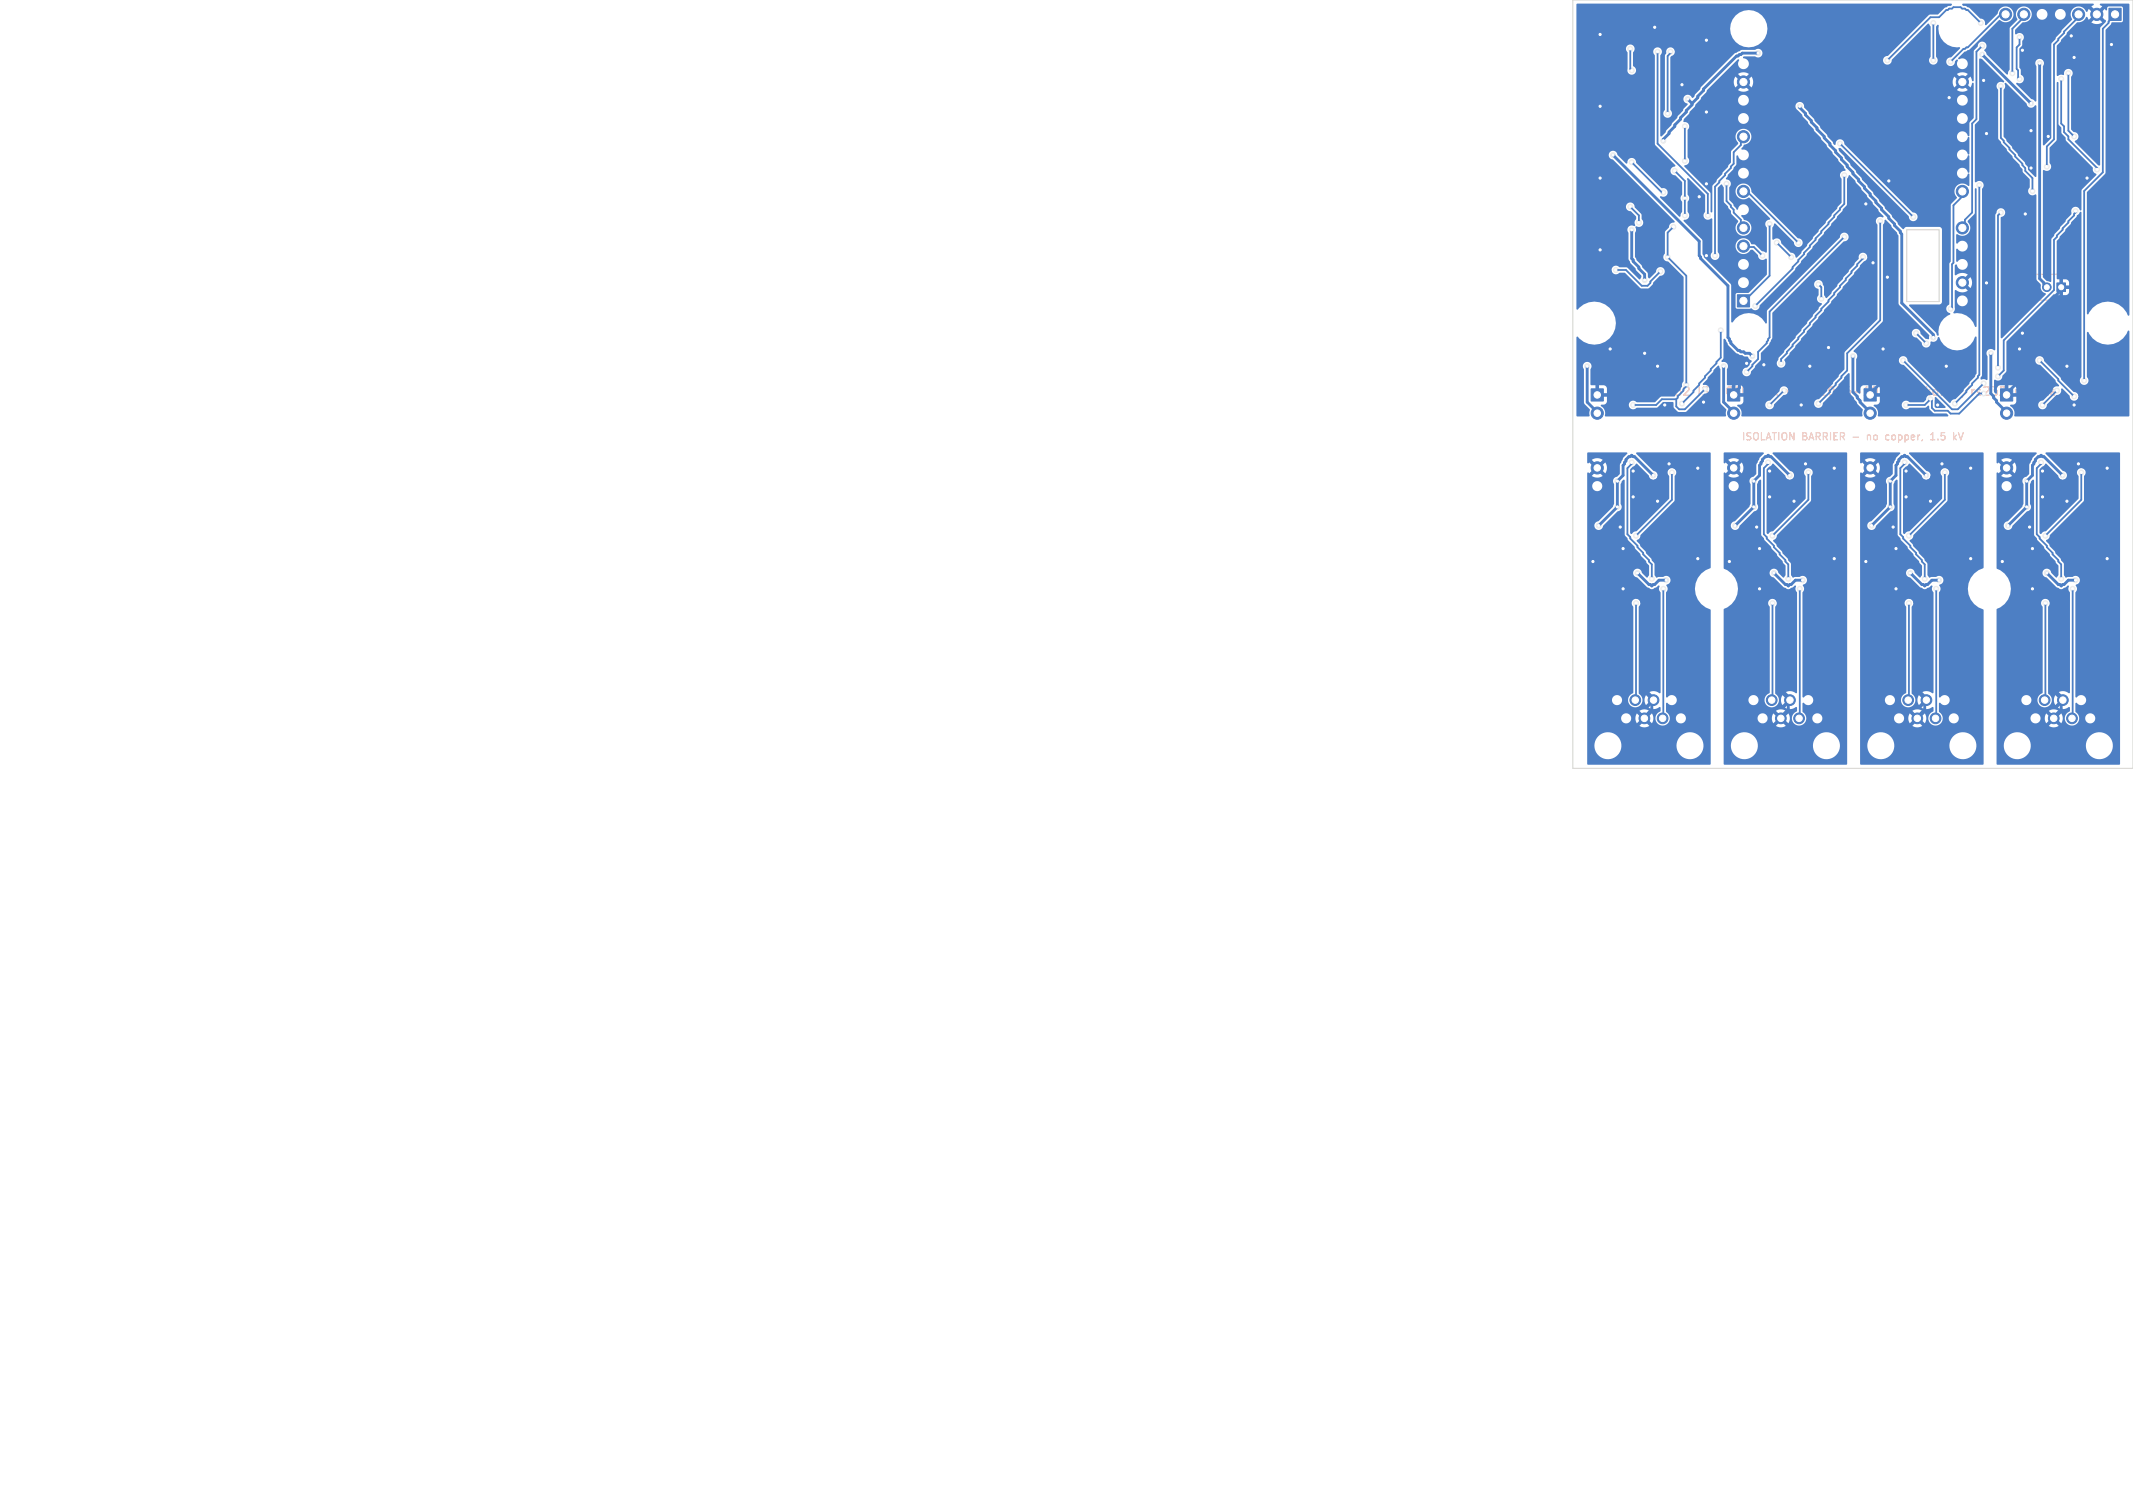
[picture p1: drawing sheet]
<svg xmlns="http://www.w3.org/2000/svg" width="297mm" height="210mm" viewBox="0 0 297 210" stroke-linecap="round" stroke-linejoin="round" font-family="sans-serif">
<defs><g id="words">
<text font-size="1.7" fill="#4d7fc4" x="229.5" y="55.4">RS232</text>
<g font-size="1.7" fill="#fff">
<text x="236.5" y="55.4">ISO</text>
<text x="240.7" y="55.4">CARRIER</text>
<text x="254.3" y="55.4">2026-10-27</text>
<text x="267.7" y="55.4">nikor30/rs232_mobile</text>
</g>
<g font-size="1.4" fill="#e8b2a7">
<text x="242.4" y="61.5">ISOLATION</text>
<text x="250.9" y="61.5">BARRIER</text>
<text x="258.2" y="61.5">-</text>
<text x="260.4" y="61.5">no</text>
<text x="263.2" y="61.5">copper,</text>
<text x="269.8" y="61.5">1.5</text>
</g>
</g></defs>
<path d="M262.9 60.6h-.2l-.2 .2 .1 .4 .3 .1M268.8 61.3h.6M268.8 60.5l.3-.2v1M272.1 60.9l.3 .4M272.4 60.6l-.4 .4M272.7 60.3l.3 1 .4-1" fill="none" stroke="#e8b2a7" stroke-width=".15"/>
<g fill="none" stroke="#e8b2a7" stroke-width=".18">
<path d="M235.1 53.9l.1 .2-.1 .3-.7 .6h.8M248.8 54.2l.3 .8 .2-.8M249.9 54l.1-.2a.65 .65 0 0 1 .5 .5 .65 .65 0 0 1-.2 .7h-.2a.65 .65 0 0 1-.2-1zM250.9 54.9v.1M251.5 55h.6M251.5 54.2l.3-.4v1.2M254 53.8l-.5 .2M254.1 54.4l-.6 .6h.7M263.4 53.9l.4-.1 .2 .2v.2v.2l-.7 .6h.7M264.4 53.8h.8l-.5 1.2M266.6 54.2v.8M266.6 54.4l.2-.2 .3 .1v.7"/>
<path d="M284.4 53.8v.2M284.4 54.2v.8M285 53.8v1.1l.2 .1M285.6 54.6l.5-.1v-.2l-.4-.1-.1 .2v.6h.5"/>
</g>
<path d="M283 38.2h6.1v3.6h-6.1zM286.7 36.9v.4M286.8 36.6l.1 .5h-.3M287.2 36.7v.5l.2 .1" fill="none" stroke="#e8b2a7" stroke-width=".14"/>
<g fill="#fff" stroke="#fff" stroke-width=".14">
<circle cx="286.4" cy="54.4" r=".15"/>
<circle cx="232.2" cy="15.8" r=".15"/>
<circle cx="284.4" cy="56.4" r=".15"/>
<circle cx="234.6" cy="30" r=".15"/>
<circle cx="232.6" cy="7.2" r=".15"/>
<circle cx="234.6" cy="17.6" r=".15"/>
<circle cx="233" cy="31.6" r=".15"/>
<circle cx="246.4" cy="56.4" r=".15"/>
<circle cx="234.6" cy="27.6" r=".15"/>
<circle cx="234.8" cy="53.6" r=".15"/>
<circle cx="232.2" cy="35.8" r=".15"/>
<circle cx="234.6" cy="22.4" r=".15"/>
<circle cx="233.2" cy="23.8" r=".15"/>
<circle cx="265.4" cy="56.4" r=".15"/>
<circle cx="290.2" cy="53" r=".15"/>
<circle cx="227.4" cy="56.4" r=".15"/>
<circle cx="227.2" cy="32" r=".15"/>
<circle cx="235" cy="13.8" r=".15"/>
<circle cx="244.8" cy="7.4" r=".15"/>
<circle cx="276" cy="7.6" r=".15"/>
<circle cx="229" cy="39" r=".15"/>
<circle cx="282.8" cy="14.4" r=".15"/>
<circle cx="231.6" cy="19.6" r=".15"/>
<circle cx="249.4" cy="35.8" r=".15"/>
<circle cx="265" cy="50.2" r=".15"/>
<circle cx="278.2" cy="52.4" r=".15"/>
<circle cx="253.2" cy="39.6" r=".15"/>
<circle cx="230.8" cy="7.2" r=".15"/>
<circle cx="247.4" cy="33.8" r=".15"/>
<circle cx="245.4" cy="35.6" r=".15"/>
<circle cx="253.6" cy="41.6" r=".15"/>
<circle cx="276.2" cy="53.4" r=".15"/>
<circle cx="289" cy="29.4" r=".15"/>
<circle cx="237.8" cy="30" r=".15"/>
<circle cx="262.8" cy="8.4" r=".15"/>
<circle cx="281.2" cy="11" r=".15"/>
<circle cx="283" cy="26.6" r=".15"/>
<circle cx="278.6" cy="12" r=".15"/>
<circle cx="240.4" cy="25.6" r=".15"/>
<circle cx="275.8" cy="3.2" r=".15"/>
<circle cx="281.2" cy="5.2" r=".15"/>
<circle cx="266.4" cy="30.2" r=".15"/>
<circle cx="256.2" cy="20" r=".15"/>
<circle cx="227.2" cy="22.6" r=".15"/>
<circle cx="231.6" cy="26.8" r=".15"/>
<circle cx="268.2" cy="47.8" r=".15"/>
<circle cx="278.2" cy="51.2" r=".15"/>
<circle cx="278.6" cy="29.6" r=".15"/>
<circle cx="238.8" cy="35.6" r=".15"/>
<circle cx="225" cy="37.6" r=".15"/>
<circle cx="231.2" cy="37.8" r=".15"/>
<circle cx="266.8" cy="46.4" r=".15"/>
<circle cx="271.6" cy="43" r=".15"/>
<circle cx="248" cy="50.6" r=".15"/>
<circle cx="259.4" cy="35.8" r=".15"/>
<circle cx="243.2" cy="51.8" r=".15"/>
<circle cx="256.8" cy="33" r=".15"/>
<circle cx="250.4" cy="33.8" r=".15"/>
<circle cx="288.8" cy="55.2" r=".15"/>
<circle cx="284" cy="50.2" r=".15"/>
<circle cx="272.2" cy="56.2" r=".15"/>
<circle cx="275.6" cy="25.8" r=".15"/>
<circle cx="253.2" cy="56.2" r=".15"/>
<circle cx="261.8" cy="30.8" r=".15"/>
<circle cx="234.2" cy="56.2" r=".15"/>
<circle cx="239.6" cy="46" r=".15"/>
<circle cx="256.8" cy="24.4" r=".15"/>
<circle cx="244.4" cy="42.6" r=".15"/>
<circle cx="288.8" cy="19" r=".15"/>
<circle cx="288" cy="10.2" r=".15"/>
<circle cx="282.8" cy="23.4" r=".15"/>
<circle cx="250.8" cy="56.4" r=".15"/>
<circle cx="288.8" cy="56.4" r=".15"/>
<circle cx="230.8" cy="51" r=".15"/>
<circle cx="230.4" cy="3.8" r=".15"/>
<circle cx="276.6" cy="39.4" r=".15"/>
<circle cx="263" cy="25.2" r=".15"/>
<circle cx="237.6" cy="25.6" r=".15"/>
<circle cx="276.2" cy="11.2" r=".15"/>
<circle cx="276.6" cy="18.6" r=".15"/>
<circle cx="259.8" cy="28.4" r=".15"/>
<circle cx="260.8" cy="36.6" r=".15"/>
<circle cx="229" cy="49.2" r=".15"/>
<circle cx="282.8" cy="18.2" r=".15"/>
<circle cx="281.6" cy="46.4" r=".15"/>
<circle cx="287.8" cy="51" r=".15"/>
<circle cx="222.8" cy="34.8" r=".15"/>
<circle cx="294" cy="6.2" r=".15"/>
<circle cx="237.2" cy="56" r=".15"/>
<circle cx="243.2" cy="50.6" r=".15"/>
<circle cx="222.8" cy="4.8" r=".15"/>
<circle cx="262.2" cy="48.6" r=".15"/>
<circle cx="222.8" cy="24.8" r=".15"/>
<circle cx="234.2" cy="11.8" r=".15"/>
<circle cx="269.8" cy="56.4" r=".15"/>
<circle cx="271.4" cy="13.6" r=".15"/>
<circle cx="245.6" cy="50.8" r=".15"/>
<circle cx="271" cy="51" r=".15"/>
<circle cx="281.6" cy="7" r=".15"/>
<circle cx="288.8" cy="8" r=".15"/>
<circle cx="288.4" cy="5" r=".15"/>
<circle cx="281.2" cy="48.6" r=".15"/>
<circle cx="262.8" cy="38.6" r=".15"/>
<circle cx="285.2" cy="19" r=".15"/>
<circle cx="290.6" cy="24.8" r=".15"/>
<circle cx="254.6" cy="48.4" r=".15"/>
<circle cx="236.6" cy="27.4" r=".15"/>
<circle cx="224.2" cy="48.6" r=".15"/>
<circle cx="282" cy="29.8" r=".15"/>
<circle cx="237.6" cy="5.6" r=".15"/>
<circle cx="222.8" cy="14.8" r=".15"/>
<circle cx="237.6" cy="35.6" r=".15"/>
<circle cx="252" cy="51" r=".15"/>
<circle cx="231.8" cy="56.4" r=".15"/>
<circle cx="237.6" cy="15.6" r=".15"/>
<circle cx="269.2" cy="3.2" r=".15"/>
<circle cx="269.2" cy="8.4" r=".15"/>
<circle cx="246.4" cy="31.2" r=".15"/>
<circle cx="280.2" cy="10.2" r=".15"/>
<circle cx="271.6" cy="8.6" r=".15"/>
<circle cx="250.6" cy="14.8" r=".15"/>
<circle cx="277.2" cy="49.2" r=".15"/>
<circle cx="269.2" cy="47" r=".15"/>
<circle cx="258" cy="49.6" r=".15"/>
<circle cx="244" cy="49.6" r=".15"/>
<circle cx="224.6" cy="21.6" r=".15"/>
<circle cx="240" cy="51" r=".15"/>
<circle cx="221" cy="51" r=".15"/>
<circle cx="227.2" cy="9.8" r=".15"/>
<circle cx="227" cy="6.8" r=".15"/>
<circle cx="227" cy="28.8" r=".15"/>
<circle cx="228.2" cy="31" r=".15"/>
<circle cx="292" cy="23.6" r=".15"/>
<circle cx="287" cy="11" r=".15"/>
<circle cx="276" cy="6.4" r=".15"/>
<circle cx="285" cy="23.2" r=".15"/>
<circle cx="284" cy="8.8" r=".15"/>
<circle cx="289" cy="80.8" r=".15"/>
<circle cx="282.2" cy="70.6" r=".15"/>
<circle cx="287.2" cy="66.2" r=".15"/>
<circle cx="279.6" cy="73.2" r=".15"/>
<circle cx="282.2" cy="67" r=".15"/>
<circle cx="285" cy="79.8" r=".15"/>
<circle cx="284.4" cy="69.2" r=".15"/>
<circle cx="284.4" cy="65.6" r=".15"/>
<circle cx="283" cy="76.4" r=".15"/>
<circle cx="293.4" cy="77.8" r=".15"/>
<circle cx="289.4" cy="64.6" r=".15"/>
<circle cx="278.8" cy="78.2" r=".15"/>
<circle cx="283" cy="82" r=".15"/>
<circle cx="293.4" cy="65.2" r=".15"/>
<circle cx="282.6" cy="73.4" r=".15"/>
<circle cx="287.8" cy="69.8" r=".15"/>
<circle cx="284.8" cy="84" r=".15"/>
<circle cx="288.6" cy="82" r=".15"/>
<circle cx="284.2" cy="64.4" r=".15"/>
<circle cx="287" cy="80.6" r=".15"/>
<circle cx="284.8" cy="74.6" r=".15"/>
<circle cx="289.8" cy="65.8" r=".15"/>
<circle cx="266" cy="79.8" r=".15"/>
<circle cx="268.2" cy="66.2" r=".15"/>
<circle cx="263.2" cy="67" r=".15"/>
<circle cx="260.6" cy="73.2" r=".15"/>
<circle cx="263.2" cy="70.6" r=".15"/>
<circle cx="270" cy="80.8" r=".15"/>
<circle cx="259.8" cy="78.2" r=".15"/>
<circle cx="270.4" cy="64.6" r=".15"/>
<circle cx="274.4" cy="77.8" r=".15"/>
<circle cx="268.8" cy="69.8" r=".15"/>
<circle cx="274.4" cy="65.2" r=".15"/>
<circle cx="264" cy="82" r=".15"/>
<circle cx="265.4" cy="69.2" r=".15"/>
<circle cx="264" cy="76.4" r=".15"/>
<circle cx="265.4" cy="65.6" r=".15"/>
<circle cx="263.6" cy="73.4" r=".15"/>
<circle cx="265.8" cy="84" r=".15"/>
<circle cx="269.6" cy="82" r=".15"/>
<circle cx="265.2" cy="64.4" r=".15"/>
<circle cx="268" cy="80.6" r=".15"/>
<circle cx="265.8" cy="74.6" r=".15"/>
<circle cx="270.8" cy="65.8" r=".15"/>
<circle cx="247" cy="79.8" r=".15"/>
<circle cx="244.2" cy="67" r=".15"/>
<circle cx="251" cy="80.8" r=".15"/>
<circle cx="244.2" cy="70.6" r=".15"/>
<circle cx="249.2" cy="66.2" r=".15"/>
<circle cx="241.6" cy="73.2" r=".15"/>
<circle cx="240.8" cy="78.2" r=".15"/>
<circle cx="246.4" cy="65.6" r=".15"/>
<circle cx="246.4" cy="69.2" r=".15"/>
<circle cx="251.4" cy="64.6" r=".15"/>
<circle cx="255.4" cy="65.2" r=".15"/>
<circle cx="244.6" cy="73.4" r=".15"/>
<circle cx="245" cy="82" r=".15"/>
<circle cx="245" cy="76.4" r=".15"/>
<circle cx="249.8" cy="69.8" r=".15"/>
<circle cx="255.4" cy="77.8" r=".15"/>
<circle cx="246.8" cy="84" r=".15"/>
<circle cx="250.6" cy="82" r=".15"/>
<circle cx="246.2" cy="64.4" r=".15"/>
<circle cx="249" cy="80.6" r=".15"/>
<circle cx="246.8" cy="74.6" r=".15"/>
<circle cx="251.8" cy="65.8" r=".15"/>
<circle cx="225.2" cy="67" r=".15"/>
<circle cx="222.6" cy="73.2" r=".15"/>
<circle cx="228" cy="79.8" r=".15"/>
<circle cx="232" cy="80.8" r=".15"/>
<circle cx="225.2" cy="70.6" r=".15"/>
<circle cx="230.2" cy="66.2" r=".15"/>
<circle cx="227.4" cy="65.6" r=".15"/>
<circle cx="226" cy="82" r=".15"/>
<circle cx="221.8" cy="78.2" r=".15"/>
<circle cx="236.4" cy="77.8" r=".15"/>
<circle cx="225.6" cy="73.4" r=".15"/>
<circle cx="226" cy="76.4" r=".15"/>
<circle cx="227.4" cy="69.2" r=".15"/>
<circle cx="230.8" cy="69.8" r=".15"/>
<circle cx="236.4" cy="65.2" r=".15"/>
<circle cx="232.4" cy="64.6" r=".15"/>
<circle cx="227.8" cy="84" r=".15"/>
<circle cx="231.6" cy="82" r=".15"/>
<circle cx="227.2" cy="64.4" r=".15"/>
<circle cx="230" cy="80.6" r=".15"/>
<circle cx="232.8" cy="65.8" r=".15"/>
<circle cx="227.8" cy="74.6" r=".15"/>
<circle cx="277" cy="82" r="1.35"/>
<circle cx="261.9" cy="103.9" r="1.63"/>
<circle cx="273.3" cy="103.9" r="1.63"/>
<circle cx="263.2" cy="97.5" r=".45"/>
<circle cx="264.4" cy="100" r=".45"/>
<circle cx="265.7" cy="97.5" r=".45"/>
<circle cx="267" cy="100" r=".45"/>
<circle cx="268.2" cy="97.5" r=".45"/>
<circle cx="269.5" cy="100" r=".45"/>
<circle cx="270.8" cy="97.5" r=".45"/>
<circle cx="272" cy="100" r=".45"/>
<circle cx="272.5" cy="4" r="1.1"/>
<circle cx="280.9" cy="103.9" r="1.62"/>
<circle cx="292.3" cy="103.9" r="1.62"/>
<circle cx="282.2" cy="97.5" r=".45"/>
<circle cx="283.4" cy="100" r=".45"/>
<circle cx="284.7" cy="97.5" r=".45"/>
<circle cx="286" cy="100" r=".45"/>
<circle cx="287.2" cy="97.5" r=".45"/>
<circle cx="288.5" cy="100" r=".45"/>
<circle cx="289.8" cy="97.5" r=".45"/>
<circle cx="291" cy="100" r=".45"/>
<circle cx="294.5" cy="2" r=".5"/>
<circle cx="292" cy="2" r=".5"/>
<circle cx="289.4" cy="2" r=".5"/>
<circle cx="286.9" cy="2" r=".5"/>
<circle cx="284.3" cy="2" r=".5"/>
<circle cx="281.8" cy="2" r=".5"/>
<circle cx="279.3" cy="2" r=".5"/>
<circle cx="242.8" cy="8.9" r=".5"/>
<circle cx="242.8" cy="11.4" r=".5"/>
<circle cx="242.8" cy="14" r=".5"/>
<circle cx="242.8" cy="16.5" r=".5"/>
<circle cx="242.8" cy="19" r=".5"/>
<circle cx="242.8" cy="21.6" r=".5"/>
<circle cx="242.8" cy="24.1" r=".5"/>
<circle cx="242.8" cy="26.7" r=".5"/>
<circle cx="242.8" cy="29.2" r=".5"/>
<circle cx="242.8" cy="31.7" r=".5"/>
<circle cx="242.8" cy="34.3" r=".5"/>
<circle cx="242.8" cy="36.8" r=".5"/>
<circle cx="242.8" cy="39.4" r=".5"/>
<circle cx="242.8" cy="41.9" r=".5"/>
<circle cx="260.4" cy="57.5" r=".45"/>
<circle cx="260.4" cy="65.2" r=".45"/>
<circle cx="260.4" cy="67.7" r=".45"/>
<circle cx="273.2" cy="41.9" r=".5"/>
<circle cx="273.2" cy="39.4" r=".5"/>
<circle cx="273.2" cy="36.8" r=".5"/>
<circle cx="273.2" cy="34.3" r=".5"/>
<circle cx="273.2" cy="31.7" r=".5"/>
<circle cx="273.2" cy="29.2" r=".5"/>
<circle cx="273.2" cy="26.7" r=".5"/>
<circle cx="273.2" cy="24.1" r=".5"/>
<circle cx="273.2" cy="21.6" r=".5"/>
<circle cx="273.2" cy="19" r=".5"/>
<circle cx="273.2" cy="16.5" r=".5"/>
<circle cx="273.2" cy="14" r=".5"/>
<circle cx="273.2" cy="11.4" r=".5"/>
<circle cx="273.2" cy="8.9" r=".5"/>
<circle cx="293.5" cy="45" r="1.35"/>
<circle cx="223.9" cy="103.9" r="1.62"/>
<circle cx="235.3" cy="103.9" r="1.62"/>
<circle cx="225.2" cy="97.5" r=".45"/>
<circle cx="226.4" cy="100" r=".45"/>
<circle cx="227.7" cy="97.5" r=".45"/>
<circle cx="229" cy="100" r=".45"/>
<circle cx="230.2" cy="97.5" r=".45"/>
<circle cx="231.5" cy="100" r=".45"/>
<circle cx="232.8" cy="97.5" r=".45"/>
<circle cx="234" cy="100" r=".45"/>
<circle cx="241.4" cy="57.5" r=".45"/>
<circle cx="241.4" cy="65.2" r=".45"/>
<circle cx="241.4" cy="67.7" r=".45"/>
<circle cx="243.5" cy="4" r="1.1"/>
<circle cx="242.9" cy="103.9" r="1.62"/>
<circle cx="254.3" cy="103.9" r="1.63"/>
<circle cx="244.2" cy="97.5" r=".45"/>
<circle cx="245.4" cy="100" r=".45"/>
<circle cx="246.7" cy="97.5" r=".45"/>
<circle cx="248" cy="100" r=".45"/>
<circle cx="249.2" cy="97.5" r=".45"/>
<circle cx="250.5" cy="100" r=".45"/>
<circle cx="251.8" cy="97.5" r=".45"/>
<circle cx="253" cy="100" r=".45"/>
<circle cx="222" cy="45" r="1.35"/>
<circle cx="279.4" cy="57.5" r=".45"/>
<circle cx="279.4" cy="65.2" r=".45"/>
<circle cx="279.4" cy="67.7" r=".45"/>
<circle cx="222.4" cy="55" r=".45"/>
<circle cx="222.4" cy="57.5" r=".45"/>
<circle cx="222.4" cy="65.2" r=".45"/>
<circle cx="222.4" cy="67.7" r=".45"/>
<circle cx="243.5" cy="46.2" r="1.1"/>
<circle cx="272.5" cy="46.2" r="1.1"/>
<circle cx="239" cy="82" r="1.35"/>
<circle cx="287" cy="40" r=".35"/>
<circle cx="285" cy="40" r=".35"/>
</g>
<g fill="#4d7fc4" stroke="#4d7fc4" stroke-width=".14">
<path d="M293.7 1.2h1.7v1.6h-1.7z"/>
<path d="M241.9 41h1.7v1.7h-1.7z"/>
<path d="M221.6 54.2h1.7v1.7h-1.7z"/>
<path d="M286.4 39.4h1.2v1.2h-1.2z"/>
<circle cx="265.7" cy="97.5" r=".75"/>
<circle cx="267" cy="100" r=".75"/>
<circle cx="268.2" cy="97.5" r=".75"/>
<circle cx="269.5" cy="100" r=".75"/>
<circle cx="284.7" cy="97.5" r=".75"/>
<circle cx="286" cy="100" r=".75"/>
<circle cx="287.2" cy="97.5" r=".75"/>
<circle cx="288.5" cy="100" r=".75"/>
<circle cx="292" cy="2" r=".85"/>
<circle cx="289.4" cy="2" r=".85"/>
<circle cx="281.8" cy="2" r=".85"/>
<circle cx="279.3" cy="2" r=".85"/>
<circle cx="242.8" cy="11.4" r=".85"/>
<circle cx="242.8" cy="19" r=".85"/>
<circle cx="242.8" cy="26.7" r=".85"/>
<circle cx="242.8" cy="31.7" r=".85"/>
<circle cx="242.8" cy="34.3" r=".85"/>
<circle cx="260.4" cy="57.5" r=".85"/>
<circle cx="260.4" cy="65.2" r=".85"/>
<circle cx="273.2" cy="39.4" r=".85"/>
<circle cx="273.2" cy="31.7" r=".85"/>
<circle cx="273.2" cy="26.7" r=".85"/>
<circle cx="273.2" cy="11.4" r=".85"/>
<circle cx="227.7" cy="97.5" r=".75"/>
<circle cx="229" cy="100" r=".75"/>
<circle cx="230.2" cy="97.5" r=".75"/>
<circle cx="231.5" cy="100" r=".75"/>
<circle cx="241.4" cy="57.5" r=".85"/>
<circle cx="241.4" cy="65.2" r=".85"/>
<circle cx="246.7" cy="97.5" r=".75"/>
<circle cx="248" cy="100" r=".75"/>
<circle cx="249.2" cy="97.5" r=".75"/>
<circle cx="250.5" cy="100" r=".75"/>
<circle cx="279.4" cy="57.5" r=".85"/>
<circle cx="279.4" cy="65.2" r=".85"/>
<circle cx="222.4" cy="57.5" r=".85"/>
<circle cx="222.4" cy="65.2" r=".85"/>
<circle cx="285" cy="40" r=".6"/>
</g>
<g fill="#ececec" stroke="#ececec" stroke-width=".14">
<circle cx="286.4" cy="54.4" r=".35"/>
<circle cx="232.2" cy="15.8" r=".35"/>
<circle cx="284.4" cy="56.4" r=".35"/>
<circle cx="234.6" cy="30" r=".35"/>
<circle cx="232.6" cy="7.2" r=".35"/>
<circle cx="248.4" cy="54.4" r=".35"/>
<circle cx="234.6" cy="17.6" r=".35"/>
<circle cx="233" cy="31.6" r=".35"/>
<circle cx="246.4" cy="56.4" r=".35"/>
<circle cx="234.6" cy="27.6" r=".35"/>
<circle cx="234.8" cy="53.6" r=".35"/>
<circle cx="232.2" cy="35.8" r=".35"/>
<circle cx="234.6" cy="22.4" r=".35"/>
<circle cx="233.2" cy="23.8" r=".35"/>
<circle cx="265.4" cy="56.4" r=".35"/>
<circle cx="290.2" cy="53" r=".35"/>
<circle cx="227.4" cy="56.4" r=".35"/>
<circle cx="227.2" cy="32" r=".35"/>
<circle cx="235" cy="13.8" r=".35"/>
<circle cx="244.8" cy="7.4" r=".35"/>
<circle cx="276" cy="7.6" r=".35"/>
<circle cx="229" cy="39" r=".35"/>
<circle cx="282.8" cy="14.4" r=".35"/>
<circle cx="231.6" cy="19.6" r=".35"/>
<circle cx="249.4" cy="35.8" r=".35"/>
<circle cx="265" cy="50.2" r=".35"/>
<circle cx="278.2" cy="52.4" r=".35"/>
<circle cx="253.2" cy="39.6" r=".35"/>
<circle cx="230.8" cy="7.2" r=".35"/>
<circle cx="247.4" cy="33.8" r=".35"/>
<circle cx="245.4" cy="35.6" r=".35"/>
<circle cx="253.6" cy="41.6" r=".35"/>
<circle cx="276.2" cy="53.4" r=".35"/>
<circle cx="289" cy="29.4" r=".35"/>
<circle cx="237.8" cy="30" r=".35"/>
<circle cx="262.8" cy="8.4" r=".35"/>
<circle cx="281.2" cy="11" r=".35"/>
<circle cx="283" cy="26.6" r=".35"/>
<circle cx="278.6" cy="12" r=".35"/>
<circle cx="240.4" cy="25.6" r=".35"/>
<circle cx="275.8" cy="3.2" r=".35"/>
<circle cx="281.2" cy="5.2" r=".35"/>
<circle cx="266.4" cy="30.2" r=".35"/>
<circle cx="256.2" cy="20" r=".35"/>
<circle cx="227.2" cy="22.6" r=".35"/>
<circle cx="231.6" cy="26.8" r=".35"/>
<circle cx="268.2" cy="47.8" r=".35"/>
<circle cx="278.2" cy="51.2" r=".35"/>
<circle cx="278.6" cy="29.6" r=".35"/>
<circle cx="238.8" cy="35.6" r=".35"/>
<circle cx="225" cy="37.6" r=".35"/>
<circle cx="231.2" cy="37.8" r=".35"/>
<circle cx="266.8" cy="46.4" r=".35"/>
<circle cx="271.6" cy="43" r=".35"/>
<circle cx="248" cy="50.6" r=".35"/>
<circle cx="259.4" cy="35.8" r=".35"/>
<circle cx="243.2" cy="51.8" r=".35"/>
<circle cx="256.8" cy="33" r=".35"/>
<circle cx="250.4" cy="33.8" r=".35"/>
<circle cx="288.8" cy="55.2" r=".35"/>
<circle cx="284" cy="50.2" r=".35"/>
<circle cx="272.2" cy="56.2" r=".35"/>
<circle cx="275.6" cy="25.8" r=".35"/>
<circle cx="253.2" cy="56.2" r=".35"/>
<circle cx="261.8" cy="30.8" r=".35"/>
<circle cx="234.2" cy="56.2" r=".35"/>
<circle cx="239.6" cy="46" r=".35"/>
<circle cx="256.8" cy="24.4" r=".35"/>
<circle cx="244.4" cy="42.6" r=".35"/>
<circle cx="288.8" cy="19" r=".35"/>
<circle cx="288" cy="10.2" r=".35"/>
<circle cx="282.8" cy="23.4" r=".35"/>
<circle cx="250.8" cy="56.4" r=".35"/>
<circle cx="288.8" cy="56.4" r=".35"/>
<circle cx="230.8" cy="51" r=".35"/>
<circle cx="230.4" cy="3.8" r=".35"/>
<circle cx="276.6" cy="39.4" r=".35"/>
<circle cx="263" cy="25.2" r=".35"/>
<circle cx="237.6" cy="25.6" r=".35"/>
<circle cx="276.2" cy="11.2" r=".35"/>
<circle cx="276.6" cy="18.6" r=".35"/>
<circle cx="259.8" cy="28.4" r=".35"/>
<circle cx="260.8" cy="36.6" r=".35"/>
<circle cx="229" cy="49.2" r=".35"/>
<circle cx="282.8" cy="18.2" r=".35"/>
<circle cx="281.6" cy="46.4" r=".35"/>
<circle cx="287.8" cy="51" r=".35"/>
<circle cx="222.8" cy="34.8" r=".35"/>
<circle cx="294" cy="6.2" r=".35"/>
<circle cx="237.2" cy="56" r=".35"/>
<circle cx="243.2" cy="50.6" r=".35"/>
<circle cx="222.8" cy="4.8" r=".35"/>
<circle cx="262.2" cy="48.6" r=".35"/>
<circle cx="222.8" cy="24.8" r=".35"/>
<circle cx="234.2" cy="11.8" r=".35"/>
<circle cx="269.8" cy="56.4" r=".35"/>
<circle cx="271.4" cy="13.6" r=".35"/>
<circle cx="245.6" cy="50.8" r=".35"/>
<circle cx="271" cy="51" r=".35"/>
<circle cx="281.6" cy="7" r=".35"/>
<circle cx="288.8" cy="8" r=".35"/>
<circle cx="288.4" cy="5" r=".35"/>
<circle cx="281.2" cy="48.6" r=".35"/>
<circle cx="262.8" cy="38.6" r=".35"/>
<circle cx="285.2" cy="19" r=".35"/>
<circle cx="290.6" cy="24.8" r=".35"/>
<circle cx="254.6" cy="48.4" r=".35"/>
<circle cx="236.6" cy="27.4" r=".35"/>
<circle cx="224.2" cy="48.6" r=".35"/>
<circle cx="282" cy="29.8" r=".35"/>
<circle cx="237.6" cy="5.6" r=".35"/>
<circle cx="222.8" cy="14.8" r=".35"/>
<circle cx="237.6" cy="35.6" r=".35"/>
<circle cx="252" cy="51" r=".35"/>
<circle cx="231.8" cy="56.4" r=".35"/>
<circle cx="237.6" cy="15.6" r=".35"/>
<circle cx="269.2" cy="3.2" r=".35"/>
<circle cx="269.2" cy="8.4" r=".35"/>
<circle cx="246.4" cy="31.2" r=".35"/>
<circle cx="280.2" cy="10.2" r=".35"/>
<circle cx="271.6" cy="8.6" r=".35"/>
<circle cx="250.6" cy="14.8" r=".35"/>
<circle cx="277.2" cy="49.2" r=".35"/>
<circle cx="269.2" cy="47" r=".35"/>
<circle cx="258" cy="49.6" r=".35"/>
<circle cx="244" cy="49.6" r=".35"/>
<circle cx="224.6" cy="21.6" r=".35"/>
<circle cx="240" cy="51" r=".35"/>
<circle cx="221" cy="51" r=".35"/>
<circle cx="227.2" cy="9.8" r=".35"/>
<circle cx="227" cy="6.8" r=".35"/>
<circle cx="227" cy="28.8" r=".35"/>
<circle cx="228.2" cy="31" r=".35"/>
<circle cx="292" cy="23.6" r=".35"/>
<circle cx="287" cy="11" r=".35"/>
<circle cx="276" cy="6.4" r=".35"/>
<circle cx="285" cy="23.2" r=".35"/>
<circle cx="284" cy="8.8" r=".35"/>
<circle cx="289" cy="80.8" r=".35"/>
<circle cx="282.2" cy="70.6" r=".35"/>
<circle cx="287.2" cy="66.2" r=".35"/>
<circle cx="279.6" cy="73.2" r=".35"/>
<circle cx="282.2" cy="67" r=".35"/>
<circle cx="285" cy="79.8" r=".35"/>
<circle cx="284.4" cy="69.2" r=".35"/>
<circle cx="284.4" cy="65.6" r=".35"/>
<circle cx="283" cy="76.4" r=".35"/>
<circle cx="293.4" cy="77.8" r=".35"/>
<circle cx="289.4" cy="64.6" r=".35"/>
<circle cx="278.8" cy="78.2" r=".35"/>
<circle cx="283" cy="82" r=".35"/>
<circle cx="293.4" cy="65.2" r=".35"/>
<circle cx="282.6" cy="73.4" r=".35"/>
<circle cx="287.8" cy="69.8" r=".35"/>
<circle cx="284.8" cy="84" r=".35"/>
<circle cx="288.6" cy="82" r=".35"/>
<circle cx="284.2" cy="64.4" r=".35"/>
<circle cx="287" cy="80.6" r=".35"/>
<circle cx="284.8" cy="74.6" r=".35"/>
<circle cx="289.8" cy="65.8" r=".35"/>
<circle cx="266" cy="79.8" r=".35"/>
<circle cx="268.2" cy="66.2" r=".35"/>
<circle cx="263.2" cy="67" r=".35"/>
<circle cx="260.6" cy="73.2" r=".35"/>
<circle cx="263.2" cy="70.6" r=".35"/>
<circle cx="270" cy="80.8" r=".35"/>
<circle cx="259.8" cy="78.2" r=".35"/>
<circle cx="270.4" cy="64.6" r=".35"/>
<circle cx="274.4" cy="77.8" r=".35"/>
<circle cx="268.8" cy="69.8" r=".35"/>
<circle cx="274.4" cy="65.2" r=".35"/>
<circle cx="264" cy="82" r=".35"/>
<circle cx="265.4" cy="69.2" r=".35"/>
<circle cx="264" cy="76.4" r=".35"/>
<circle cx="265.4" cy="65.6" r=".35"/>
<circle cx="263.6" cy="73.4" r=".35"/>
<circle cx="265.8" cy="84" r=".35"/>
<circle cx="269.6" cy="82" r=".35"/>
<circle cx="265.2" cy="64.4" r=".35"/>
<circle cx="268" cy="80.6" r=".35"/>
<circle cx="265.8" cy="74.6" r=".35"/>
<circle cx="270.8" cy="65.8" r=".35"/>
<circle cx="247" cy="79.8" r=".35"/>
<circle cx="244.2" cy="67" r=".35"/>
<circle cx="251" cy="80.8" r=".35"/>
<circle cx="244.2" cy="70.6" r=".35"/>
<circle cx="249.2" cy="66.2" r=".35"/>
<circle cx="241.6" cy="73.2" r=".35"/>
<circle cx="240.8" cy="78.2" r=".35"/>
<circle cx="246.4" cy="65.6" r=".35"/>
<circle cx="246.4" cy="69.2" r=".35"/>
<circle cx="251.4" cy="64.6" r=".35"/>
<circle cx="255.4" cy="65.2" r=".35"/>
<circle cx="244.6" cy="73.4" r=".35"/>
<circle cx="245" cy="82" r=".35"/>
<circle cx="245" cy="76.4" r=".35"/>
<circle cx="249.8" cy="69.8" r=".35"/>
<circle cx="255.4" cy="77.8" r=".35"/>
<circle cx="246.8" cy="84" r=".35"/>
<circle cx="250.6" cy="82" r=".35"/>
<circle cx="246.2" cy="64.4" r=".35"/>
<circle cx="249" cy="80.6" r=".35"/>
<circle cx="246.8" cy="74.6" r=".35"/>
<circle cx="251.8" cy="65.8" r=".35"/>
<circle cx="225.2" cy="67" r=".35"/>
<circle cx="222.6" cy="73.2" r=".35"/>
<circle cx="228" cy="79.8" r=".35"/>
<circle cx="232" cy="80.8" r=".35"/>
<circle cx="225.2" cy="70.6" r=".35"/>
<circle cx="230.2" cy="66.2" r=".35"/>
<circle cx="227.4" cy="65.6" r=".35"/>
<circle cx="226" cy="82" r=".35"/>
<circle cx="221.8" cy="78.2" r=".35"/>
<circle cx="236.4" cy="77.8" r=".35"/>
<circle cx="225.6" cy="73.4" r=".35"/>
<circle cx="226" cy="76.4" r=".35"/>
<circle cx="227.4" cy="69.2" r=".35"/>
<circle cx="230.8" cy="69.8" r=".35"/>
<circle cx="236.4" cy="65.2" r=".35"/>
<circle cx="232.4" cy="64.6" r=".35"/>
<circle cx="227.8" cy="84" r=".35"/>
<circle cx="231.6" cy="82" r=".35"/>
<circle cx="227.2" cy="64.4" r=".35"/>
<circle cx="230" cy="80.6" r=".35"/>
<circle cx="232.8" cy="65.8" r=".35"/>
<circle cx="227.8" cy="74.6" r=".35"/>
</g>
<g fill="none" stroke="#4d7fc4" stroke-width=".25">
<path d="M227 6.8v2.8l.2 .2M230.8 7.2v12.8l7 7v3M232.6 7.2v.2l-.4 .4v8M234.6 17.6v4.8M242.8 19l-.4 .6v.6l-1 1v1.6l-.4 .4v.2l-.8 .8v.2l-.8 .8v.2l-.6 .6v9.6M256.2 20l10.2 10.2M269.2 3.2v5.2M275.8 3.2l-1.8-1.8h-.2l-.2-.2h-.4l-.2-.2h-1l-.2 .2h-.4l-.2 .2h-.2l-1 1h-1.2l-6 6M276 6.4l-.8 .8v9.4l-.6 .6v12.4l-1 1v.6l-.4 .5M278.6 12v7.2l.4 .4v.2l.8 .8v.2l.8 .8v.2l1 1v.2l.4 .4v.4l1 1v1.8M279.3 2h-.7l-4.6 4.6-.6 .2-1.8 1.8M281.2 5.2v1l-.4 .4v3l.2 .2v1l.2 .2"/>
<path d="M281.8 2l-.2 .6-1.4 1.4v6.2M287 11v6.2l.4 .4v.8l.6 .6v.4l4 4v.2M288 10.2v8l.8 .8M289.4 2l-.2 .6-1.8 1.8v.2l-.8 .8v.2l-.6 .6v13.2l-1 1v2.8M294.5 2l-.9 1v.2l-.8 .8v20l-2.6 2.6v26.4M225 37.6h1.4l2.2 2.2h.8l.4-.4v-.2l1.4-1.4M227 28.8l1.2 1.2v1M227.2 22.6l4.2 4.2h.2M233 31.6l-.8 .8v3.4l2.6 2.6v15.2M233.2 23.8l1.4 1.4v4.8M240.4 25.6v2.4l.6 .6v.2l.4 .4v.4l1 1v.6l.4 .5M242.8 34.3l1.4 .1 1.2 1.2"/>
<path d="M242.8 26.7l.6 .1 7 7M246.4 31.2v7.2l-3 3-.6 .5M247.4 33.8l2 2M253.2 39.6l.4 .4v1.6M256.8 24.4v4l-.6 .6v.2l-.8 .8v.2l-.8 .8v.2l-1 1v.2l-.8 .8v.2l-.8 .8v.2l-.8 .8v.2l-.8 .8v.2l-.8 .8v.2l-5.2 5.2M256.8 33l-10.4 10.4v3.6l-.2 .2-.2 .6-1.2 1.2v1l-1.6 1.8M259.4 35.8v.2l-1.6 1.8v.2l-.8 .8v.2l-.8 .8v.2l-.8 .8v.2l-.8 .8v.2l-1 1v.2l-1.6 1.8v.2l-.8 .8v.2l-.8 .8v.2l-.8 .8v.2l-1.6 1.8v.6M261.8 30.8v13.8l-4.6 4.6v2.4l-.8 .8v.2l-1.6 1.8M273.2 26.7l-.2 .5v.4l-1 1v8l-.2 .2v6l-.2 .2M275.6 25.8v26.4l-.2 .2v.2l-.8 .8v.2M278.6 29.6l-.4 .4v21.2M289 29.4l-.2 .6-.8 .8v.2l-.8 .8v.2l-.8 .8v.2l-.4 .4v7l-7 7v4.2l-.8 .8"/>
<path d="M231.4 55.6l-.8 .8h-3.2M237.4 54.2l-2.8 2.8h-.8l-.4-.4v-1M239.6 46v3.8l-.6 .6v.2l-.8 .8v.2l-.8 .8v.2l-.8 .8v.2l-.8 .8v.2l-1.6 1.6M248.4 54.4l-2 2M254.8 54.6l-1.6 1.6M265 50.2l6.8 6.8h.8l3.6-3.6M266.8 46.4l1.4 1.4M268.8 55.6l-.8 .8h-2.6M273.8 54.6l-1.6 1.6M275.6 54.8l-2.8 2.8h-1.2l-.4-.4h-1.8l-.4-.4v-1M284 50.2l2.6 2.6v.2l2.2 2.2M286.4 54.4l-2 2"/>
<path d="M227.2 64.4v.2l-.6 .6v9.2l.4 .4v.2l1 1v.2l.8 .8v.2l.8 .8v.2l.4 .4v2M232.8 65.8v3.8l-5 5M246.2 64.4v.2l-.6 .6v9.2l.4 .4v.2l1 1v.2l.8 .8v.2l.8 .8v.2l.4 .4v2M251.8 65.8v3.8l-5 5M265.2 64.4v.2l-.6 .6v9.2l.4 .4v.2l1 1v.2l.8 .8v.2l.8 .8v.2l.4 .4v2M270.8 65.8v3.8l-5 5M284.2 64.4v.2l-.6 .6v9.2l.4 .4v.2l1 1v.2l.8 .8v.2l.8 .8v.2l.4 .4v2M289.8 65.8v3.8l-5 5M227.8 84v13l-.1 .5M231.6 82v17.6l-.1 .4M246.8 84v13l-.1 .5M250.6 82v17.6l-.1 .4"/>
<path d="M265.8 84v13l-.1 .5M269.6 82v17.6l-.1 .4M284.8 84v13l-.1 .5M288.6 82v17.6l-.1 .4"/>
</g>
<g fill="none" stroke="#4d7fc4" stroke-width=".4">
<path d="M222.8 4.8v30l1.2 1.2v1.6l.2 .2v.2l1.2 1.2v6.4l-.2 .2v.4l-.2 .2v.2l-.8 1v1M230.4 3.8l3 3v.2l.2 .2M233.6 7.2v4l.6 .6M235 13.8l.6 .6M235.6 14.4v.2l-.8 .8v.2l-.8 .8v.2l-1.6 1.8v.2l-.8 .8v.2M237.6 15.6v10M237.6 5.6l-.4 .4h-2l-.2 .2h-.4l-1 1M244.8 7.4h-2.2l-.6 .4h-.2l-4.6 4.6v.2l-1.6 1.8M250.6 14.8v.2l.8 .8v.2l1.6 1.8v.2l1 1v.2l.8 .8v.2l.8 .8v.2l.8 .8v.2l.8 .8v.2l.8 .8v.2l.8 .8v.2l.8 .8v.2l.8 .8v.2l1.6 1.8v.2l1 1v.2l.8 .8v.2l.8 .8v.2l.2 .2v9.6l4.4 4.4v.4M271.4 13.6v3.2l-8.4 8.4M276 7.6l6.8 6.8M276.2 11.2l.4 .4v27.8"/>
<path d="M281.6 7l.2 .2h.6l.2 .2h1.2l1 1v.2l.2 .2v3.4l.2 .2v6.6M284 8.8v30l.6 .6v.2l.4 .4M288.4 5v2.6l.4 .4M224.6 21.6l12 12v2l.2 .2v.2l3.8 3.8v7.2l.4 .6v.2l1 1h.2l.2 .2h.4l.2 .2h.6l.4 .4M227.2 32v4l.2 .2v.2l.8 .8v.2l.8 .8v.8M236.6 27.4v5.2l.8 .8v2l.2 .2M259.8 28.4v6.6l.4 .4v.2l.2 .2v.4l.4 .4M262.8 38.6v3.2l.2 .2v.2l1 1v.2l.8 .8v.2l.8 .8v.2l.2 .2v.8l.2 .2v.2l4.2 4.2h.8M276.6 28.6h4.2l1.2 1.2M287 40l-.4 .4v.4l-1.6 1.6v.2l-.8 .8v.2l-.8 .8v.2l-1.8 1.8v5.8l-.2 .2v.2l-.8 .8v.2M221 51v5l1.4 1.5M229 49.2l1.8 1.8"/>
<path d="M237.2 56l-.6 .6h-.6l-1 1h-1.8l-.2-.2h-.2l-1-1M240 51v5l1.4 1.5M243.2 50.6l-.8 .8v.2l-.2 .2v2.2M245.6 50.8h.4l3.2 3.2v.2l1.8 1.8M251 56v.2l-.2 .2M254.6 48.4l-2.6 2.6v4l-1 1M258 49.6v5M259 55.8v.2l1.4 1.5M262.2 48.6l1.2 1.2h.2l.4 .4M264 50.2v.4l-.8 .8v.2l-.8 .8v.2l-1.6 1.8M266.6 47.4l-2.4 2.4v.2l-.2 .2M277.2 49.2v5.6"/>
<path d="M278 56l1.4 1.5M281.2 48.6h.4M281.6 49.2h2.4l.2 .2h.2l1.4 1.4h.8l.2 .2h1v2l1.8 1.8v.2l.2 .2-.2 .2v.2l-.8 .8M221.8 78.2h1.6M223.4 78.2v1.2l3.6 3.6h.8l.2 .2h.2l.4 .4v.2l.2 .2v11.8l1.2 1.2 .2 .5-.2 .5v.8l-.8 .8-.2 .4M225.6 73.4v2.6M225.6 76l.4 .4M225.6 76l-2.2 2.2M227.4 65.6l.4 .4M227.8 66v1.8l-.4 .4v1M228 79.8l1.6 1.6h.2l.2 .2 .2-.2h.2l.6-.6h1M230.2 66.2l-2.6-2.6h-.2l-.2-.2-.2 .2h-.2l-.4 .4-.2 .6-.2 .2v1.4l-.8 .8v3.6l-2.6 2.6"/>
<path d="M232.4 64.6l.2 .2M232.6 64.8h.2l.6 .4h3v12.6M232.6 64.8l-1.6 1.6v.2l-.4 .4h-.2l-.2 .2-.2-.2h-.2l-1-1h-1M240.8 78.2h1.6M242.4 78.2v1.2l3.6 3.6h.8l.2 .2h.2l.4 .4v.2l.2 .2v11.8l1.2 1.2 .2 .5-.2 .5v.8l-.8 .8-.2 .4M244.6 76l-2.2 2.2M244.6 73.4v2.6M244.6 76l.4 .4M246.4 65.6l.2 .2M246.6 65.8v2.4l-.2 .2v.8M247 79.8l1.6 1.6h.2l.2 .2 .2-.2h.2l.6-.6h1M249.2 66.2l-2.6-2.6h-.2l-.2-.2-.2 .2h-.2l-.4 .4-.2 .6-.2 .2v1.4l-.8 .8v3.6l-2.6 2.6"/>
<path d="M251.4 64.6l.2 .2M251.6 64.8l-1.6 1.6v.2l-.4 .4h-.2l-.2 .2-.2-.2h-.2l-1-1h-.6l-.2-.2h-.4M251.6 64.8h.2l.6 .4h3v12.6M259.8 78.2h1.6M261.4 78.2v1.2l3.6 3.6h.8l.2 .2h.2l.4 .4v.2l.2 .2v11.8l1.2 1.2 .2 .5-.2 .5v.8l-.8 .8-.2 .4M263.6 73.4v2.6M263.6 76l.4 .4M263.6 76l-2.2 2.2M265.4 65.6l.2 .2M265.6 65.8v2.4l-.2 .2v.8M266 79.8l1.6 1.6h.2l.2 .2 .2-.2h.2l.6-.6h1M268.2 66.2l-2.6-2.6h-.2l-.2-.2-.2 .2h-.2l-.4 .4-.2 .6-.2 .2v1.4l-.8 .8v3.6l-2.6 2.6"/>
<path d="M270.4 64.6l.2 .2M270.6 64.8l-1.6 1.6v.2l-.4 .4h-.2l-.2 .2-.2-.2h-.2l-1-1h-.6l-.2-.2h-.4M270.6 64.8l.6 .2 .2 .2h3v12.6M278.8 78.2h1.6M280.4 78.2v1.2l3.6 3.6h.8l.2 .2h.2l.4 .4v.2l.2 .2v11.8l1.2 1.2 .2 .5-.2 .5v.8l-.8 .8-.2 .4M282.6 73.4v2.6M282.6 76l.4 .4M282.6 76l-2.2 2.2M284.4 65.6l.2 .2M284.6 65.8v2.4l-.2 .2v.8M285 79.8l1.6 1.6h.2l.2 .2 .2-.2h.2l.6-.6h1M287.2 66.2l-2.6-2.6h-.2l-.2-.2-.2 .2h-.2l-.4 .4-.2 .6-.2 .2v1.4l-.8 .8v3.6l-2.6 2.6"/>
<path d="M289.4 64.6l.2 .2M289.6 64.8l-1.6 1.6v.2l-.4 .4h-.2l-.2 .2-.2-.2h-.2l-1-1h-.6l-.2-.2h-.4M289.6 64.8l.6 .2 .2 .2h3v12.6"/>
</g>
<g fill="#4d7fc4">
<path d="M259.1 63h5.5v.2l-.6 .5-.4 1-.1 1.3-.3 .4a.65 .65 0 0 0-.6 .4 .65 .65 0 0 0 .2 .6v.4h-1.7a.71 .71 0 0 0-.9-.8 .71 .71 0 0 0-.3 1.2 .71 .71 0 0 0 1.2-.2v-.2h1.7v2.4l-.2 .4-2 2a.62 .62 0 0 0-.6 .6 .62 .62 0 0 0 .6 .6 .62 .62 0 0 0 .6-.6l2-2a.64 .64 0 0 0 .6-.4 .64 .64 0 0 0-.1-.6v-2.8l.1-.4 .3-.2 .1 .1v7.6l.4 .4 .1 .3 .9 .9 .1 .3 .7 .7 .1 .3 .7 .7 .1 .3 .3 .3v1.4l-.2 .3h-.2l-.6-.6a.62 .62 0 0 0-.6-.6 .62 .62 0 0 0-.6 .6 .62 .62 0 0 0 .6 .6l1.3 1.4 .6 .2h.3l.7-.5 .2 .1a.75 .75 0 0 0 .1 .9v13.9l-.1 .2a1.32 1.32 0 0 0-1.6-.1l.6 .6-.2 .1-.1 .2-.6-.6-.2 .7h-.3a1.09 1.09 0 0 0-.5-.9v-12.1a.63 .63 0 0 0 .1-.9 .63 .63 0 0 0-1 0 .63 .63 0 0 0 .1 .9v11.9l-.1 .2a.99 .99 0 0 0-.6 1h-.8v-.2a.71 .71 0 0 0-1.1-.5 .71 .71 0 0 0 0 1.2 .71 .71 0 0 0 1.1-.5h.8v.1a1.01 1.01 0 0 0 1.1 .8 1.01 1.01 0 0 0 .9-1h.3l.2 .7 .6-.6 .1 .2 .2 .1-.6 .6a1.45 1.45 0 0 0 1.7 0v.5l-.5 .5-.2 .5h-.3l-.2-.6-.6 .6-.1-.2-.2-.2 .6-.6-.7-.2-.7 .2 .6 .6-.2 .1-.2 .2-.6-.5-.2 .7h-.6a.71 .71 0 0 0-.9-.7 .71 .71 0 0 0-.3 1.1 .71 .71 0 0 0 1.2-.2v-.2h.6l.2 .6 .6-.6 .1 .2 .3 .2-.6 .6 .7 .2 .7-.2-.6-.6 .2-.1 .1-.3 .6 .6 .2-.7h.3v.2a1.02 1.02 0 0 0 1.7 .6 1.02 1.02 0 0 0-.2-1.7v-1.1l.1-.1h.1a.73 .73 0 0 0 1.1 .1 .73 .73 0 0 0-.1-1.1 .73 .73 0 0 0-1.1 .2l-.1-.1v-14.5a.77 .77 0 0 0 0-1 .63 .63 0 0 0 .6-.8 .63 .63 0 0 0-.9-.4l-.8 .1a.33 .33 0 0 1-.3 0 .33 .33 0 0 1-.2-.3l-.1-1.7-.3-.3-.1-.4-.7-.6-.1-.4-.7-.6-.1-.3-.4-.4v-.2a.77 .77 0 0 0 .5-.7l4.7-4.7 .1-3.5a.63 .63 0 0 0 .1-.9 .63 .63 0 0 0-1 0 .63 .63 0 0 0 .1 .9v3.2l-4.5 4.5-.4 .1-.4 .3-.1-.2v-8.8l.9-.8 1.7 1.6a.62 .62 0 0 0 .6 .6 .62 .62 0 0 0 .6-.6 .62 .62 0 0 0-.6-.6l-2.2-2.3a.18 .18 0 0 1-.2-.1 .18 .18 0 0 1 .1-.2l10.3 .1v15.9l-.1 .1a3 3 0 0 0-2.1 2.9 3 3 0 0 0 2.2 2.9v15.2h-3.5v-.1a.71 .71 0 0 0-1-.6 .71 .71 0 0 0 0 1.2 .71 .71 0 0 0 1-.5h3.5v3.8h-1v-.3a1.88 1.88 0 0 0-2-1.6 1.88 1.88 0 0 0-1.8 1.9h-7.6v-.3a1.88 1.88 0 0 0-3-1.3 1.88 1.88 0 0 0 .2 3.2 1.88 1.88 0 0 0 2.8-1.6h7.6v.2a1.88 1.88 0 0 0 2 1.6 1.88 1.88 0 0 0 1.8-1.8h1l-.1 2.6-17.1-.1v-40.5l.1-.1 .2 .1 .7-.7v.2l.3 .2-.7 .7 .6 .2 .7-.1 .3-.1-.7-.7 .2-.1 .1-.2 .7 .6a1.32 1.32 0 0 0 0-1.5l-.7 .7v-.2l-.3-.2 .7-.7-.6-.2-.7 .1-.3 .1 .7 .7-.2 .1-.1 .3-.7-.7-.2 .1h-.1z"/>
<path d="M278.1 63h5.5v.2l-.6 .5-.4 .9-.1 1.4-.3 .4a.65 .65 0 0 0-.6 .4 .65 .65 0 0 0 .2 .6v.4h-1.7a.71 .71 0 0 0-.9-.8 .71 .71 0 0 0-.3 1.2 .71 .71 0 0 0 1.2-.2v-.2h1.7v2.4l-.2 .4-2 2a.62 .62 0 0 0-.6 .6 .62 .62 0 0 0 .6 .6 .62 .62 0 0 0 .6-.6l2-2a.64 .64 0 0 0 .6-.4 .64 .64 0 0 0-.1-.6v-2.8l.1-.4 .3-.2 .1 .1v7.6l.5 .8 .9 .8 .1 .3 .7 .7 .1 .3 .7 .7 .1 .3 .3 .3v1.4l-.2 .3h-.2l-.6-.6a.62 .62 0 0 0-.6-.6 .62 .62 0 0 0-.6 .6 .62 .62 0 0 0 .6 .6l1.3 1.4 .5 .2h.4l.7-.5 .2 .1a.76 .76 0 0 0 .1 .9v13.9l-.1 .2a1.32 1.32 0 0 0-1.6-.1l.6 .6-.2 .1-.1 .2-.6-.6-.2 .7h-.3a1.09 1.09 0 0 0-.5-.9v-12.1a.63 .63 0 0 0 .1-.9 .63 .63 0 0 0-1 0 .63 .63 0 0 0 .1 .9v12l-.1 .1a.99 .99 0 0 0-.6 1h-.8v-.2a.7 .7 0 0 0-1.1-.5 .7 .7 0 0 0 0 1.2 .7 .7 0 0 0 1.1-.5h.8v.1a1.01 1.01 0 0 0 1.1 .8 1.01 1.01 0 0 0 .9-1h.3l.2 .7 .6-.6 .1 .2 .2 .1-.6 .6a1.46 1.46 0 0 0 1.7 0v.5l-.5 .5-.2 .5h-.3l-.2-.6-.6 .6-.1-.2-.2-.2 .6-.6-.7-.2-.7 .2 .6 .6-.2 .1-.2 .2-.6-.5-.2 .7h-.6a.7 .7 0 0 0-.9-.7 .7 .7 0 0 0-.3 1.1 .7 .7 0 0 0 1.2-.2v-.2h.6l.2 .6 .6-.6 .1 .2 .3 .2-.6 .6 .7 .2 .7-.2-.6-.6 .2-.1 .1-.3 .6 .6 .2-.7h.3v.2a1.02 1.02 0 0 0 1.7 .6 1.02 1.02 0 0 0-.2-1.7v-1.1l.1-.1h.1a.72 .72 0 0 0 1.1 .1 .72 .72 0 0 0-.1-1.1 .72 .72 0 0 0-1.1 .2l-.1-.1v-14.5a.78 .78 0 0 0 0-1 .63 .63 0 0 0 .6-.9 .63 .63 0 0 0-1-.3h-.7a.33 .33 0 0 1-.3 .1 .33 .33 0 0 1-.2-.3l-.1-1.7-.3-.3-.1-.4-.7-.6-.1-.3-.7-.7-.1-.3-.4-.4v-.2a.77 .77 0 0 0 .5-.7l4.7-4.7 .1-3.5a.63 .63 0 0 0 .1-.9 .63 .63 0 0 0-1 0 .63 .63 0 0 0 .1 .9v3.2l-4.5 4.5-.4 .1-.4 .3-.1-.2v-8.8l.9-.8 1.7 1.6a.62 .62 0 0 0 .6 .6 .62 .62 0 0 0 .6-.6 .62 .62 0 0 0-.6-.6l-2.4-2.4 .1-.2 10.3 .1v37h-3.5a.7 .7 0 0 0-.9-.7 .7 .7 0 0 0-.3 1.1 .7 .7 0 0 0 1.2-.2v-.2h3.5v3.8h-1a1.88 1.88 0 0 0-1.9-1.9 1.88 1.88 0 0 0-1.9 1.9h-7.6v-.3a1.88 1.88 0 0 0-3-1.3 1.88 1.88 0 0 0 .2 3.2 1.88 1.88 0 0 0 2.8-1.6h7.6v.2a1.88 1.88 0 0 0 2 1.6 1.88 1.88 0 0 0 1.8-1.8h1l-.1 2.6-17.1-.1v-21.5a3.5 3.5 0 0 0 2-2.9 3.5 3.5 0 0 0-2-2.9v-13.2l.1-.1 .2 .1 .7-.7v.2l.3 .2-.7 .7a1.33 1.33 0 0 0 1.6 0l-.7-.7 .2-.1 .1-.2 .7 .6 .2-.3v-.7l-.2-.5-.7 .7v-.2l-.3-.2 .7-.7a1.33 1.33 0 0 0-1.6 0l.7 .7-.2 .1-.1 .3-.7-.7-.2 .1h-.1z"/>
<path d="M289.6 29.5h.2v.1v10.1h-1.7l-.1-.5-.4-.3h-.3v.8h2.5v.6h-2.5v.8h.4l.3-.1 .1-.3v-.4h1.7v12.2a.62 .62 0 0 0 0 .9 .62 .62 0 0 0 .9 0 .62 .62 0 0 0-.1-.9v-6.2l.1-.1a3.1 3.1 0 0 0 2.9 1.8 3.1 3.1 0 0 0 2.8-2l.1 .2v9h-7.1v-.2a.77 .77 0 0 0-.7-.4l-1.7-1.7-.1-.4-2.3-2.2a.62 .62 0 0 0-.6-.7 .62 .62 0 0 0-.6 .7 .62 .62 0 0 0 .7 .5l2.1 2.1 .1 .3 .4 .4v.2h-.1a.66 .66 0 0 0-.8 .7l-1.3 1.3a.62 .62 0 0 0-.7 .6 .62 .62 0 0 0 .7 .6 .62 .62 0 0 0 .5-.7l1.3-1.3a.69 .69 0 0 0 .7-.9h.2l1 1a.63 .63 0 0 0 .5 .7 .63 .63 0 0 0 .7-.6h7.1v2.7l-.1 .1h-15.9a1.37 1.37 0 0 0-.6-1.5v-.1a.62 .62 0 0 0 .9-.5v-.6h-1l.1-.3-.1-.3h1l-.1-.7-.1-.2-.2-.1-.7-.1v1h-.4h-.1v-1l-.9 .1-.2 .3v.7l-.2 .1-.2-.2v-1.7a.7 .7 0 0 0 .8 0 .7 .7 0 0 0 .3-.6l.5-.5 .1-.2v-4.1l6.5-6.5 .9 .1v-.8a.35 .35 0 0 0 .5-.1 .35 .35 0 0 0-.1-.5 .35 .35 0 0 0-.4 .1v-.9h-.3l-.1-.1v-5.2l.3-.4 .1-.3 .7-.7 .1-.3 .7-.7 .1-.3 .7-.7z"/>
<path d="M262.4 30.6h.2l.7 .8 .2 .3 .6 .7 .3 .4v9.6l4.2 4.2v.6h-.5l-.7-.7a.63 .63 0 0 0-.6-.7 .63 .63 0 0 0-.6 .6 .63 .63 0 0 0 .7 .6l.7 .7a.64 .64 0 0 0 .7 .7 .64 .64 0 0 0 .5-.8 .75 .75 0 0 0 1.1-.7h.1a2.62 2.62 0 0 0 2.5 1.9 2.62 2.62 0 0 0 2.5-1.9h.2v.1v5l-.2 .5-.7 .7-.1 .3-.7 .7-.1 .3-1.2 1.1a.75 .75 0 0 0-.7 .5h-.1l-5.8-5.8a.62 .62 0 0 0-.6-.7 .62 .62 0 0 0-.6 .7 .62 .62 0 0 0 .7 .5l4 4v.2h-.1a.66 .66 0 0 0-.8 .7l-.4 .3h-1.9a.62 .62 0 0 0-.9 0 .62 .62 0 0 0 0 .9 .62 .62 0 0 0 .9-.1h2.1l.6-.3 .1 .5 .5 .5 1.8 .1 .3 .3-.1 .1h-9.7a1.37 1.37 0 0 0-.6-1.5v-.1a.62 .62 0 0 0 .9-.5v-.6h-1l.1-.3-.1-.3h1l-.1-.7-.2-.3-.8-.1v1h-.4h-.1v-1l-.8 .1-.2 .1-.1 .2-.1 .8-.5-.4v-4.4a.68 .68 0 0 0-.4-1.1v-.1l4.1-4.1v-13.4z"/>
<path d="M219.6 .5h52.1l.1 .1-.1 .2h-.4l-.5 .3-.9 .9-1.3 .1-1.9 1.9h-20.6a2.6 2.6 0 0 0-3.7-2.4 2.6 2.6 0 0 0-.6 4.4 2.6 2.6 0 0 0 4.2-1.3l.1-.7h20.6l-3.8 3.8a.62 .62 0 0 0-.7 .6 .62 .62 0 0 0 .7 .6 .62 .62 0 0 0 .5-.7l5.1-5 .3 .4v4.2a.62 .62 0 0 0 0 .9 .62 .62 0 0 0 .9 0 .62 .62 0 0 0-.1-.9v-4.2l.2-.2h.1l.1 .1a2.6 2.6 0 0 0 2.9 3v.2l-1.2 1.2a.63 .63 0 0 0-.7 .6 .63 .63 0 0 0 .6 .6 .63 .63 0 0 0 .6-.7l.3-.2 .1 .1a.77 .77 0 0 0 .6 1.2 .77 .77 0 0 0 .8-1 .77 .77 0 0 0-1.2-.3l-.1-.1v-.1l.8-.9 .8-.3 4.1-4.1a1.11 1.11 0 0 0 1.8-.2 1.11 1.11 0 0 0-.6-1.7 1.11 1.11 0 0 0-1.5 1l-1.5 1.6h-.2v-.2a.66 .66 0 0 0-.7-.7l-1.5-1.5-.5-.3h-.3l-.2-.2 .1-.1 18.2 .1v.1l-.3 .2 .6 .6-.2 .2-.1 .2-.7-.7-.2 .4h-.1a1.12 1.12 0 0 0-1.3-.7 1.12 1.12 0 0 0-.9 1.1h-.7v-.1a.75 .75 0 0 0-.8-.7 .75 .75 0 0 0-.7 .8h-1v-.1a.76 .76 0 0 0-1.2-.5 .76 .76 0 0 0 .1 1.3 .76 .76 0 0 0 1.1-.7h1v.1a.76 .76 0 0 0 .8 .7 .76 .76 0 0 0 .7-.8h.7l.2 .7-1.4 1.5-.1 .3-.7 .7-.1 .3-.6 .6v13.1l-1 1.1-.1-.2v-10.9a.62 .62 0 0 0-.1-.8 .62 .62 0 0 0-.8 0 .62 .62 0 0 0 0 .8l-.1 4.9h-.1l-.3-.2-.3-.1-2-2.1v-.2h.1a.61 .61 0 0 0 .9-.3 .61 .61 0 0 0-.4-.8v-.7l-.2-.3v-2.6l.4-.5v-.6a.62 .62 0 0 0 0-.9 .62 .62 0 0 0-.9 0l-.1-.1v-.6l1-1a1.12 1.12 0 0 0 1.3-1.3 1.12 1.12 0 0 0-1.6-.8 1.12 1.12 0 0 0-.4 1.7l-1.1 1.2v5.8l-.2 .6-.2 .1-2.8-2.8-.3-.6a.63 .63 0 0 0 0-1.1 .63 .63 0 0 0-.9 .6l-.6 .7v4l-.1 .1h-.1l-.2-.6-.7 .6-.3-.4 .6-.6-.8-.2-.7 .2 .6 .6-.3 .4-.7-.6-.2 .7h-27.8l-.2-.7-.7 .6-.3-.4 .6-.6a1.33 1.33 0 0 0-1.5 0l.6 .6-.3 .4-.7-.6-.1 .3-.1 .7 .2 .5 .7-.7 .3 .4-.6 .6a1.33 1.33 0 0 0 1.5 0l-.6-.6 .3-.4 .7 .7 .2-.8h27.8l.2 .8 .7-.7 .3 .4-.6 .6 .7 .3 .8-.3-.6-.6 .3-.4 .7 .7 .2-.6 .2-.1v2.5h-.8a.75 .75 0 0 0-.8-.8 .75 .75 0 0 0-.7 .8h-29v-.2a.76 .76 0 0 0-1.2-.5 .76 .76 0 0 0 .1 1.3 .76 .76 0 0 0 1.1-.6h29v.1a.76 .76 0 0 0 .8 .6 .76 .76 0 0 0 .7-.7h.8v2.4l-.1 .1h-.7a.76 .76 0 0 0-1-.7 .76 .76 0 0 0-.3 1.3 .76 .76 0 0 0 1.3-.4v-.2h.7l-.5 .6v1.8v.1h-.2a.77 .77 0 0 0-1.1-.6 .77 .77 0 0 0-.1 1.3 .77 .77 0 0 0 1.2-.6h.2v.1v2.2l-.1 .1a1.03 1.03 0 0 0-.8-.7 .76 .76 0 0 0-.8 .8 .76 .76 0 0 0 .7 .7 .76 .76 0 0 0 .8-.7h.2v.1v2.2l-.1 .2a1.03 1.03 0 0 0-.8-.7 .76 .76 0 0 0-.8 .7 .76 .76 0 0 0 .7 .8 .76 .76 0 0 0 .8-.7h.2v.1v1.5v.1h-.2a1.13 1.13 0 0 0-1.6 0 1.13 1.13 0 0 0 .1 1.7l-.8 .8-.1 .2v7.8l-.2 .4v5.5a.68 .68 0 0 0-.4 .7 .68 .68 0 0 0 .6 .6v.2a2.69 2.69 0 0 0-1.7 2.9h-.2l-.2-.4-3.7-3.8 .1-.1h4.1a.4 .4 0 0 0 .4-.4v-10a.4 .4 0 0 0-.4-.4h-4.5l-.2 .1-.2 .2h-.2l-.6-.7-.1-.2-.7-.8-.2-.3-.8-.9-.2-.3-.6-.7-.2-.3-.6-.7-.2-.3-.6-.7-.2-.3-.6-.7-.2-.3-.6-.7-.2-.3-.6-.7-.2-.3-1.4-1.7a.23 .23 0 0 1-.1-.3 .23 .23 0 0 1 .3-.1l9.5 9.5a.62 .62 0 0 0 .6 .7 .62 .62 0 0 0 .6-.7 .62 .62 0 0 0-.7-.5l-9.5-9.5a.62 .62 0 0 0-.6-.7 .62 .62 0 0 0-.6 .7l-.1 .1-.2-.2-.2-.3-.6-.7-.2-.3-.8-.9-.2-.3-.6-.7-.2-.3-1.3-1.5a.62 .62 0 0 0-.4-.8 .62 .62 0 0 0-.8 .4 .62 .62 0 0 0 .3 .7l.6 .7 .1 .2 .3 .3h-7.8a.76 .76 0 0 0-1-.7 .76 .76 0 0 0-.2 1.3 .76 .76 0 0 0 1.2-.4v-.2h7.8l.4 .5 .2 .3 .6 .7 .2 .3 .8 .9 .2 .3 .6 .7 .2 .3 .6 .7 .2 .3 .6 .7 .2 .3 .6 .7 .2 .3a.14 .14 0 0 1 .1 .2 .14 .14 0 0 1-.2 .1l-.3 .1-.2 .3h-12.8v-.2a.76 .76 0 0 0-1.2-.5 .76 .76 0 0 0 .1 1.3 .76 .76 0 0 0 1.1-.6h12.8l-.1 .4 .2 .3v3.3l-.5 .6-.1 .3-.7 .7-.1 .3-.7 .7-.1 .3-.9 .9-.1 .3-.7 .7-.1 .3-.7 .7-.1 .3-.7 .7-.1 .3-.6 .6-.2-.1a.72 .72 0 0 0-.7-.6l-1.3-1.3a.63 .63 0 0 0-.4-.7 .63 .63 0 0 0-.7 .2l-.1-.1v-1.6l.2-.5 .2-.1 2.6 2.6a.62 .62 0 0 0 .6 .7 .62 .62 0 0 0 .6-.7 .62 .62 0 0 0-.7-.5l-6.4-6.5a1.12 1.12 0 0 0-1.4-1.1 1.12 1.12 0 0 0-.7 1.7 1.12 1.12 0 0 0 1.7 .2l3 3a.77 .77 0 0 0-.7 .9l.2 .3v3.4l-.1 .1-.5-.2-1-.9-.5-.1a1.14 1.14 0 0 0-1.3-.8 1.14 1.14 0 0 0-.9 1.3 1.16 1.16 0 0 0 .9 .9 1.16 1.16 0 0 0 1.2-.6h.3l.7 .7a.66 .66 0 0 0 .3 .6 .66 .66 0 0 0 .8-.1l.1 .1v.8h-2.5v-.2a.76 .76 0 0 0-1.2-.5 .76 .76 0 0 0 .1 1.3 .76 .76 0 0 0 1.1-.6h2.5v1.4l-1.1 1.1h-1.4a.76 .76 0 0 0-1-.7 .76 .76 0 0 0-.2 1.2 .76 .76 0 0 0 1.2-.3v-.2h1.4l-1.4 1.4-1.8 .1v1.9l.2 .2 2-.1a.64 .64 0 0 0 .7 .3 .64 .64 0 0 0 .4-.7l4.9-4.9 .1-.3 .7-.7 .1-.3 .7-.7 .1-.3 1.5-1.7 .1-.3 .7-.7 .1-.3 .9-.9 .1-.3 .7-.7 .1-.3 1.3-1.5 .1-.2v-3.5l.2-.3a.16 .16 0 0 1 .1-.2 .16 .16 0 0 1 .2 .1l1.4 1.7 .2 .3 .6 .7 .2 .3 .6 .7 .2 .3 .6 .7 .2 .3 .5 .6v.2a.81 .81 0 0 0-.9 .2 .7 .7 0 0 0 .1 .8v4.5h-1.4a.63 .63 0 0 0-.8-.6 .63 .63 0 0 0-.4 .9l-1.3 1.5-.1 .3-.7 .7-.1 .3-.7 .7-.1 .3-.7 .7-.1 .3-.6 .6h-.2l-.2-.4v-1.1l-.2-.3a.61 .61 0 0 0-.6-.7 .61 .61 0 0 0-.6 .8l.2 .2 .4 .3v.9a.62 .62 0 0 0-.1 .7 .62 .62 0 0 0 .5 .3l.1 .2-.4 .4-.1 .3-.7 .7-.1 .3-.7 .7-.1 .3-.7 .7-.1 .3-.7 .7-.1 .3-.7 .7-.1 .3-.7 .7-.1 .3-.7 .7-.1 .2a.66 .66 0 0 0-.1 .9 .66 .66 0 0 0 .8 .2 .68 .68 0 0 0 .1-1l.7-.7 .1-.3 .7-.7 .1-.3 .7-.7 .1-.3 .7-.7 .1-.3 .7-.7 .1-.3 .7-.7 .1-.3 .7-.7 .1-.3 .9-.9 .1-.3 1.5-1.7 .1-.3 .7-.7 .1-.3 .7-.7 .1-.3 .7-.7 .1-.3 .8-.7 .2-.4h1.4v8.6l-4.5 4.6-.1 2.5-.7 .7-.1 .3-.7 .7-.1 .3-.7 .7-.1 .2h-5.4a.63 .63 0 0 0-.7-.6 .63 .63 0 0 0-.5 .7l-1.3 1.3a.62 .62 0 0 0-.7 .6 .62 .62 0 0 0 .7 .6 .62 .62 0 0 0 .5-.7l1.3-1.3a.63 .63 0 0 0 .7-.6h5.4l-1.1 1.2a.62 .62 0 0 0-.7 .6 .62 .62 0 0 0 .7 .6 .62 .62 0 0 0 .5-.7l1.3-1.3 .1-.3 1.5-1.7 .1-.3 .7-.5 .1 2.7 .5 .7 .6 .9 .7 .7-.1 .9-.1 .1h-16.7a1.37 1.37 0 0 0-.6-1.5v-.1a.62 .62 0 0 0 .9-.5v-.6h-1l.1-.3-.1-.3h1l-.1-.7-.1-.2-.2-.1-.7-.1v1h-.4h-.1v-1h-.7v-2.2a.66 .66 0 0 0 0-.8 .66 .66 0 0 0-.8-.2v-.1l.3-.5v-2.5a.18 .18 0 0 1 .2-.1 .18 .18 0 0 1 .1 .1l.4 .8 1 1.1 1.2 .4 .4 .1 .3 .3 .3 .2v.1l-.3 .6-.3 .3a.62 .62 0 0 0-.7 .6 .62 .62 0 0 0 .7 .6 .62 .62 0 0 0 .5-.7l.5-.5 .1-.3 .7-.7 .1-1 1.1-1.2 .5-.9v-3.6l9.9-9.9a.62 .62 0 0 0 .7-.6 .62 .62 0 0 0-.7-.6 .62 .62 0 0 0-.5 .7l-10.1 10.1-.1 1.7-.2 .1a2.64 2.64 0 0 0-4.6-.1l-.1-.1-.1-5.2-3.7-3.8-.2-.4-.1-2-2.6-2.6 .1-.2a.65 .65 0 0 0 .7-.4 .65 .65 0 0 0-.2-.7v-1.4a.7 .7 0 0 0 0-1v-1.9l-.1-.3 .1-.1 2.4 2.3v2.4a.64 .64 0 0 0 0 .9 .64 .64 0 0 0 .9 0l.1 .1v4.6a.63 .63 0 0 0-.1 .9 .63 .63 0 0 0 1 0 .63 .63 0 0 0-.1-.9v-8.9l.4-.5h.2l.2 .4 .1 2.1 .9 1.1 .1 .5 .9 1a1.22 1.22 0 0 0 .5 2 1.12 1.12 0 0 0 1.4-.9 1.12 1.12 0 0 0-1.1-1.3l-.3-.5a.25 .25 0 0 1 .3-.1 .77 .77 0 0 0 .7-.9 .77 .77 0 0 0-.8-.7 .77 .77 0 0 0-.8 .8h-.1l-.4-.5-.1-.3-.5-.5v-1.8a.66 .66 0 0 0 .2-.7 .66 .66 0 0 0-.6-.4l-.1-.2 .3-.5 .7-.7 .1-.3 .4-.4v-1.1l.1-.2a.99 .99 0 0 0 .9 .7 .77 .77 0 0 0 .7-.9 .77 .77 0 0 0-1-.6v-.1l.3-.5a1.12 1.12 0 0 0 1-1.5 1.12 1.12 0 0 0-1.7-.6 1.12 1.12 0 0 0-.1 1.8v.2l-1 1v1.6l-2.6 3.2v3.7l-.2-.1-.1-2.7-3.6-3.7a.81 .81 0 0 0 .7-.7l-.2-.5v-3.8a.67 .67 0 0 0 .1-.8 .67 .67 0 0 0-.7-.3l.1-.5 1.5-1.6 .1-.4 .7-.6 .1-.4 .7-.6 .1-.4 4.3-4.2a.13 .13 0 0 1 .2 0 .13 .13 0 0 1-.1 .2 .76 .76 0 0 0 .4 1.1 .76 .76 0 0 0 1-.6 .76 .76 0 0 0-.7-.9l-.1-.1 .1-.1h1.6a.62 .62 0 0 0 .8-.1 .62 .62 0 0 0 0-.8 .62 .62 0 0 0-.8-.1h-1.9l-.5 .3h-8.8v-.2a.64 .64 0 0 0-.8-.3 .64 .64 0 0 0-.4 .8l-.2 .3v7.5a.62 .62 0 0 0 0 .9 .62 .62 0 0 0 .9 0 .62 .62 0 0 0-.1-.9v-7.3l.4-.4 .2-.4h8.8l-.5 .3-4.6 4.5-.2 .5-.7 .6-.1 .4-.3 .1a.63 .63 0 0 0-1.1-.1 .63 .63 0 0 0 .5 1l-.6 .6-.1 .4-.7 .6-.1 .4-.7 .6-.1 .4-.7 .6-.1 .4-.5 .5h-.1l-.1-.1v-11.2a.63 .63 0 0 0 .1-.9 .63 .63 0 0 0-1 0 .63 .63 0 0 0 .1 .9v2.1h-2.6l-.1-.3-.3-.4v-1.8a.62 .62 0 0 0 0-.9 .62 .62 0 0 0-.9 0 .62 .62 0 0 0 .1 .9v2.3a.61 .61 0 0 0 .5 .8 .61 .61 0 0 0 .7-.6h2.6v10.3l2.9 2.9-.1 .2a.64 .64 0 0 0-.6 .6 .64 .64 0 0 0 .7 .6l.9 .9v1.9a.67 .67 0 0 0 0 .9v1.4l-.2 .3v.3l-.1 .1-2.7-2.7v-.2h.1a.61 .61 0 0 0 .9-.5 .61 .61 0 0 0-.8-.6l-3.6-3.5a.64 .64 0 0 0-.6-.7 .64 .64 0 0 0-.6 .7l-.2 .1-1.2-1.2a.62 .62 0 0 0-.6-.6 .62 .62 0 0 0-.6 .6 .62 .62 0 0 0 .6 .6l8.6 8.6v.1l-.1 .1a.66 .66 0 0 0-.7 .7l-.6 .6v3a.64 .64 0 0 0-.1 .8 .64 .64 0 0 0 .6 .3l1.4 1.4h-1.9a.63 .63 0 0 0-.7-.6 .63 .63 0 0 0-.5 .7l-.9 .8-.1 .1-.1-.2-.1-.6-1.5-1.8-.2-.4v-3.4a.86 .86 0 0 0 0-.8l.2-.1a.63 .63 0 0 0 .8-.2 .63 .63 0 0 0-.1-.8l-.1-.7-.9-.9a.63 .63 0 0 0-.5-.7 .63 .63 0 0 0-.7 .6 .63 .63 0 0 0 .7 .6l.7 .7v.5a.83 .83 0 0 0-.1 .8l-.2 .1a.62 .62 0 0 0-.8 .1 .62 .62 0 0 0 .1 .8v3.7l.3 .6 1.4 1.7v.2l-.1 .3h-.2l-1.7-1.7h-1a.63 .63 0 0 0-.9-.1 .63 .63 0 0 0 0 1 .63 .63 0 0 0 .9-.1h.8l2.1 2.1 .2 .1 1-.1 .5-.5 .1-.3 .9-.9a.69 .69 0 0 0 .7-.6h1.9l.7 .8v14.5l-.2 .3v.4l-.2 .5-.8 .9h-1.9l-.9 .8h-2.5a.62 .62 0 0 0-.9 0 .62 .62 0 0 0 0 .9 .62 .62 0 0 0 .9-.1h2.8l.8-.8h1.4l.1 .1 .1 .7 .5 .5 1.1 .1 2.6-2.6a.62 .62 0 0 0 .7-.6 .62 .62 0 0 0-.8-.6l-.1-.1v-.1l1.4-1.6 .1-.3 .6-.6 .2 .1 .2 .4v4.7l.8 1-.1 .9h-16.7l-.1-.1a1.24 1.24 0 0 0-.6-1.4v-.1a.62 .62 0 0 0 .9-.5v-.6h-1l.1-.3-.1-.3h1l-.1-.7-.1-.2-.2-.1-.7-.1v1h-.4h-.1v-1h-.7v-2.2a.62 .62 0 0 0-.1-.8 .62 .62 0 0 0-.8 0 .62 .62 0 0 0 0 .8v4.7l.1 .2 .7 .7-.1 .9-.1 .1h-1.6l-.1-.1v-10.9l.2-.1a3 3 0 0 0 4.4 .3 3 3 0 0 0-.1-4.4 3 3 0 0 0-4.4 .3l-.1-.1z"/>
<path d="M269.4 55.3h.2l1.3 1.3v.2h-1.3l-.2-.1z"/>
<path d="M275.6 8.2h.4l3 3.1v.2a.82 .82 0 0 0-.9 .2 .71 .71 0 0 0 .1 .8l.1 6.9 .3 .3 .1 .3 .7 .7 .1 .3 .7 .7 .1 .3 .9 .9 .1 .3 .3 .3 .1 .5 .9 .9v1.2a.66 .66 0 0 0-.1 .9 .66 .66 0 0 0 1 .1l.1 .1v11.7l.6 .7a1.07 1.07 0 0 0 .7 1.3l-.1 .1-6 6.1h-.2v-16.9a.63 .63 0 0 0 .6-.7 .63 .63 0 0 0-.7-.5 .63 .63 0 0 0-.6 .7l-.1 .3v18.8a.81 .81 0 0 0-1 0 .67 .67 0 0 0 0 .8l-.1 3.3h-.1l-.4-.1-.3 .1a.3 .3 0 0 1-.1-.3 .3 .3 0 0 1 .2-.3v-26a.64 .64 0 0 0 .1-.9 .64 .64 0 0 0-1 0l-.1-.1v-7.9l.5-.6 .1-.2z"/>
<path d="M275 26.3l.1-.1 .1 .1v15.6h-1.2a.76 .76 0 0 0-1-.7 .76 .76 0 0 0-.3 1.3 .76 .76 0 0 0 1.3-.4v-.2h1.2v3.5l-.2 .1a2.69 2.69 0 0 0-3-1.9l.2-.6v-2.6a1.74 1.74 0 0 0 1.7 .1h.1l-.6-.7 .3-.3 .7 .6a1.33 1.33 0 0 0 0-1.5l-.7 .6-.3-.3 .6-.7a1.55 1.55 0 0 0-1.8 .1v-1.3a.16 .16 0 0 1 .1-.2 .16 .16 0 0 1 .2 .2 .76 .76 0 0 0 1.1 .5 .76 .76 0 0 0 .2-1.2 .76 .76 0 0 0-1.2 .1l-.1 .1-.1-.1v-1.7l.1-.1a.79 .79 0 0 0 1 .4 .79 .79 0 0 0 .4-1 .81 .81 0 0 0-1.4-.1l-.1-.1v-1.2a1.18 1.18 0 0 0 1.9-.9v-.4l-.3-.5 1-1.1z"/>
<path d="M292.4 .5h4l.1 .1v43.2l-.2 .1a3 3 0 0 0-2.7-1.9 3 3 0 0 0-2.9 1.8l-.1-.1v-16.9l2.5-2.6 .1-.2v-19.8l.7-.8 .1-.3h1.4l.2-.2-.1-1.9-1.9-.1-.2 .2-.1 .3h-.1l-.1-.2-.7 .7-.3-.4 .6-.6-.3-.2z"/>
<path d="M286.4 11.5l.1-.1 .1 .1v5.7l.4 .5 .1 .9 .5 .5 .1 .6 3.7 3.7a.72 .72 0 0 0 .5 .9l-2.1 2.2v2.7l-.2 .1a.65 .65 0 0 0-.8-.4 .65 .65 0 0 0-.4 .9l-.7 .8-.1 .3-.7 .7-.1 .3-.7 .7-.1 .3-.4 .4v5.9l-.1 .1-.5-.2-.5-.5v-14.9a.65 .65 0 0 0 .9 0 .65 .65 0 0 0 .1-.9l-.1-.1v-2.1l.9-1 .1-.2z"/>
<path d="M279.1 11.6h.2l2.9 2.8a.66 .66 0 0 0 .5 .6 .66 .66 0 0 0 .7-.3l.2 .1v9.7a.16 .16 0 0 1-.2 .1 .16 .16 0 0 1-.1-.1l-.9-.8-.1-.5-.3-.3-.1-.3-.9-.9-.1-.3-.7-.7-.1-.3-.7-.7-.1-.3-.3-.3v-6.6a.88 .88 0 0 0 .1-.9z"/>
<path d="M289.2 3.1a1.22 1.22 0 0 0 1.3-.8l.1 .1 .2 .4 .7-.7 .1 .2 .2 .2-.6 .6a1.33 1.33 0 0 0 1.5 0l-.6-.6 .3-.4 .8 .8v.2l-.7 .7-.1 .2v19h-.3l-3.2-3.2a.32 .32 0 0 1 .3-.4 .64 .64 0 0 0 .1-.7 .64 .64 0 0 0-.6-.3l-.3-.4v-7.3a.64 .64 0 0 0-.2-1.1 .64 .64 0 0 0-.8 .8 .95 .95 0 0 0-.9 .2l-.1-.1v-4.1l.5-.6 .1-.3 .7-.7 .1-.3z"/>
<path d="M221.1 63h5.5v.2l-.6 .5-.4 .9-.1 1.4-.3 .4a.65 .65 0 0 0-.6 .4 .65 .65 0 0 0 .2 .6v.4h-1.7a.71 .71 0 0 0-.9-.8 .71 .71 0 0 0-.3 1.2 .71 .71 0 0 0 1.2-.2v-.2h1.7v2.4l-.2 .4-2 2a.62 .62 0 0 0-.6 .6 .62 .62 0 0 0 .6 .6 .62 .62 0 0 0 .6-.6l2-2a.64 .64 0 0 0 .6-.4 .64 .64 0 0 0-.1-.6v-2.8l.1-.4 .3-.2 .1 .1v7.6l.5 .7 .9 .9 .1 .3 .7 .7 .1 .3 .7 .7 .1 .3 .3 .3v1.4l-.2 .3h-.2l-.6-.6a.62 .62 0 0 0-.6-.6 .62 .62 0 0 0-.6 .6 .62 .62 0 0 0 .6 .6l1.3 1.4 .6 .2h.3l.7-.5 .2 .1a.76 .76 0 0 0 .1 .9v13.9l-.1 .2a1.32 1.32 0 0 0-1.6-.1l.6 .6-.2 .1-.1 .2-.6-.6-.2 .7h-.3a1.09 1.09 0 0 0-.5-.9v-12.1a.63 .63 0 0 0 .1-.9 .63 .63 0 0 0-1 0 .63 .63 0 0 0 .1 .9v11.9l-.1 .2a.99 .99 0 0 0-.6 1h-.8v-.2a.71 .71 0 0 0-1.1-.5 .71 .71 0 0 0 0 1.2 .71 .71 0 0 0 1.1-.5h.8v.1a1.01 1.01 0 0 0 1.1 .8 1.01 1.01 0 0 0 .9-1h.3l.2 .7 .6-.6 .1 .2 .2 .1-.6 .6a1.45 1.45 0 0 0 1.7 0v.5l-.5 .5-.2 .5h-.3l-.2-.6-.6 .6-.1-.2-.2-.2 .6-.6h-.1a1.24 1.24 0 0 0-1.3 0l.6 .6-.2 .1-.2 .2-.6-.5-.2 .7h-.6v-.1a.71 .71 0 0 0-1-.6 .71 .71 0 0 0 0 1.2 .71 .71 0 0 0 1-.5h.6l.2 .6 .6-.6 .1 .2 .3 .2-.6 .6a1.23 1.23 0 0 0 1.4 0l-.6-.6 .2-.1 .1-.3 .6 .6 .2-.7h.3a1.02 1.02 0 0 0 1.6 .9 1.02 1.02 0 0 0-.1-1.8v-1.1l.1-.1h.1a.73 .73 0 0 0 1.1 .1 .73 .73 0 0 0-.1-1.1 .73 .73 0 0 0-1.1 .2l-.1-.1v-14.5a.77 .77 0 0 0 0-1 .63 .63 0 0 0 .6-.9 .63 .63 0 0 0-1-.3h-.7a.33 .33 0 0 1-.3 .1 .33 .33 0 0 1-.2-.3l-.1-1.7-2.4-3.1a.9 .9 0 0 0 .5-.8l4.7-4.7 .1-3.5a.63 .63 0 0 0 .1-.9 .63 .63 0 0 0-1 0 .63 .63 0 0 0 .1 .9v3.2l-4.5 4.5-.4 .1-.4 .3-.1-.2v-8.8l.9-.8 1.7 1.6a.62 .62 0 0 0 .6 .6 .62 .62 0 0 0 .6-.6 .62 .62 0 0 0-.6-.6l-2.2-2.3a.18 .18 0 0 1-.2-.1 .18 .18 0 0 1 .1-.2l10.3 .1v15.9l-.1 .1a3 3 0 0 0-2.1 2.9 3 3 0 0 0 2.2 2.9v15.2h-3.5v-.1a.71 .71 0 0 0-1-.6 .71 .71 0 0 0 0 1.2 .71 .71 0 0 0 1-.5h3.5v3.8h-1v-.3a1.88 1.88 0 0 0-2-1.6 1.88 1.88 0 0 0-1.8 1.9h-7.6v-.3a1.88 1.88 0 0 0-2.9-1.3 1.88 1.88 0 0 0 .1 3.2 1.88 1.88 0 0 0 2.8-1.6h7.6v.2a1.88 1.88 0 0 0 2 1.6 1.88 1.88 0 0 0 1.8-1.8h1l-.1 2.6-17.1-.1v-40.5l.1-.1 .2 .1 .7-.7v.2l.3 .2-.7 .7 .6 .2 .7-.1 .3-.1-.7-.7 .2-.1 .1-.2 .7 .6a1.33 1.33 0 0 0 0-1.5l-.7 .7v-.2l-.3-.2 .7-.7-.6-.2-.7 .1-.3 .1 .7 .7-.2 .1-.1 .3-.7-.7-.2 .1h-.1z"/>
<path d="M240.1 63h5.5v.2l-.6 .5-.4 .9-.1 1.4-.3 .4a.65 .65 0 0 0-.6 .4 .65 .65 0 0 0 .2 .6v.4h-1.7a.71 .71 0 0 0-.9-.8 .71 .71 0 0 0-.3 1.2 .71 .71 0 0 0 1.2-.2v-.2h1.7v2.4l-.2 .4-2 2a.62 .62 0 0 0-.6 .6 .62 .62 0 0 0 .6 .6 .62 .62 0 0 0 .6-.6l2-2a.64 .64 0 0 0 .6-.4 .64 .64 0 0 0-.1-.6v-2.8l.1-.4 .3-.2 .1 .1v7.6l.5 .7 .9 .9 .1 .3 .7 .7 .1 .3 .7 .7 .1 .3 .3 .3v1.4l-.2 .3h-.2l-.6-.6a.62 .62 0 0 0-.6-.6 .62 .62 0 0 0-.6 .6 .62 .62 0 0 0 .6 .6l1.3 1.4 .6 .2h.3l.7-.5 .2 .1a.76 .76 0 0 0 .1 .9v13.9l-.1 .2a1.32 1.32 0 0 0-1.6-.1l.6 .6-.2 .1-.1 .2-.6-.6-.2 .7h-.3a1.09 1.09 0 0 0-.5-.9v-12.1a.63 .63 0 0 0 .1-.9 .63 .63 0 0 0-1 0 .63 .63 0 0 0 .1 .9v11.9l-.1 .2a.99 .99 0 0 0-.6 1h-.8v-.2a.71 .71 0 0 0-1.1-.5 .71 .71 0 0 0 0 1.2 .71 .71 0 0 0 1.1-.5h.8v.1a1.01 1.01 0 0 0 1.1 .8 1.01 1.01 0 0 0 .9-1h.3l.2 .7 .6-.6 .1 .2 .2 .1-.6 .6a1.45 1.45 0 0 0 1.7 0v.5l-.5 .5-.2 .5h-.3l-.2-.6-.6 .6-.1-.2-.2-.2 .6-.6-.7-.2-.7 .2 .6 .6-.2 .1-.2 .2-.6-.5-.2 .7h-.6a.71 .71 0 0 0-.9-.7 .71 .71 0 0 0-.3 1.1 .71 .71 0 0 0 1.2-.2v-.2h.6l.2 .6 .6-.6 .1 .2 .3 .2-.6 .6 .7 .2 .7-.2-.6-.6 .2-.1 .1-.3 .6 .6 .2-.7h.3v.2a1.03 1.03 0 0 0 1.7 .6 1.03 1.03 0 0 0-.2-1.7v-1.1l.1-.1h.1a.73 .73 0 0 0 1.1 .1 .73 .73 0 0 0-.1-1.1 .73 .73 0 0 0-1.1 .2l-.1-.1v-14.5a.77 .77 0 0 0 0-1 .63 .63 0 0 0 .6-.9 .63 .63 0 0 0-1-.3h-.7a.35 .35 0 0 1-.5-.1l-.1-1.8-2.4-3.1a.9 .9 0 0 0 .5-.8l4.7-4.7 .1-3.5a.62 .62 0 0 0 0-.9 .62 .62 0 0 0-.9 0 .62 .62 0 0 0 .1 .9v3.2l-4.5 4.5-.4 .1-.4 .3-.1-.2v-8.8l.9-.8 1.7 1.6a.62 .62 0 0 0 .6 .6 .62 .62 0 0 0 .6-.6 .62 .62 0 0 0-.6-.6l-2.2-2.3a.18 .18 0 0 1-.2-.1 .18 .18 0 0 1 .1-.2h10.2l.1 .1v37h-3.5a.71 .71 0 0 0-.9-.7 .71 .71 0 0 0-.3 1.1 .71 .71 0 0 0 1.2-.2v-.2h3.5v3.8h-1a1.88 1.88 0 0 0-1.9-1.9 1.88 1.88 0 0 0-1.9 1.9h-7.6v-.3a1.88 1.88 0 0 0-2.9-1.3 1.88 1.88 0 0 0 .1 3.2 1.88 1.88 0 0 0 2.8-1.6h7.6v.2a1.88 1.88 0 0 0 2 1.6 1.88 1.88 0 0 0 1.8-1.8h1l-.1 2.6-17.1-.1v-21.5a3.5 3.5 0 0 0 2-2.9 3.5 3.5 0 0 0-2-2.9v-13.2l.1-.1 .2 .1 .7-.7v.2l.3 .2-.7 .7a1.33 1.33 0 0 0 1.6 0l-.7-.7 .2-.1 .1-.2 .7 .6 .2-.5v-.7l-.2-.3-.7 .7v-.2l-.3-.2 .7-.7a1.33 1.33 0 0 0-1.6 0l.7 .7-.2 .1-.1 .3-.7-.7-.2 .1h-.1z"/>
</g>
<g fill="#fff" stroke="#fff" stroke-width=".14">
<circle cx="286.4" cy="54.4" r=".15"/>
<circle cx="232.2" cy="15.8" r=".15"/>
<circle cx="284.4" cy="56.4" r=".15"/>
<circle cx="234.6" cy="30" r=".15"/>
<circle cx="232.6" cy="7.2" r=".15"/>
<circle cx="234.6" cy="17.6" r=".15"/>
<circle cx="233" cy="31.6" r=".15"/>
<circle cx="246.4" cy="56.4" r=".15"/>
<circle cx="234.6" cy="27.6" r=".15"/>
<circle cx="234.8" cy="53.6" r=".15"/>
<circle cx="232.2" cy="35.8" r=".15"/>
<circle cx="234.6" cy="22.4" r=".15"/>
<circle cx="233.2" cy="23.8" r=".15"/>
<circle cx="265.4" cy="56.4" r=".15"/>
<circle cx="290.2" cy="53" r=".15"/>
<circle cx="227.4" cy="56.4" r=".15"/>
<circle cx="227.2" cy="32" r=".15"/>
<circle cx="235" cy="13.8" r=".15"/>
<circle cx="244.8" cy="7.4" r=".15"/>
<circle cx="276" cy="7.6" r=".15"/>
<circle cx="229" cy="39" r=".15"/>
<circle cx="282.8" cy="14.4" r=".15"/>
<circle cx="231.6" cy="19.6" r=".15"/>
<circle cx="249.4" cy="35.8" r=".15"/>
<circle cx="265" cy="50.2" r=".15"/>
<circle cx="278.2" cy="52.4" r=".15"/>
<circle cx="253.2" cy="39.6" r=".15"/>
<circle cx="230.8" cy="7.2" r=".15"/>
<circle cx="247.4" cy="33.8" r=".15"/>
<circle cx="245.4" cy="35.6" r=".15"/>
<circle cx="253.6" cy="41.6" r=".15"/>
<circle cx="276.2" cy="53.4" r=".15"/>
<circle cx="289" cy="29.4" r=".15"/>
<circle cx="237.8" cy="30" r=".15"/>
<circle cx="262.8" cy="8.4" r=".15"/>
<circle cx="281.2" cy="11" r=".15"/>
<circle cx="283" cy="26.6" r=".15"/>
<circle cx="278.6" cy="12" r=".15"/>
<circle cx="240.4" cy="25.6" r=".15"/>
<circle cx="275.8" cy="3.2" r=".15"/>
<circle cx="281.2" cy="5.2" r=".15"/>
<circle cx="266.4" cy="30.2" r=".15"/>
<circle cx="256.2" cy="20" r=".15"/>
<circle cx="227.2" cy="22.6" r=".15"/>
<circle cx="231.6" cy="26.8" r=".15"/>
<circle cx="268.2" cy="47.8" r=".15"/>
<circle cx="278.2" cy="51.2" r=".15"/>
<circle cx="278.6" cy="29.6" r=".15"/>
<circle cx="238.8" cy="35.6" r=".15"/>
<circle cx="225" cy="37.6" r=".15"/>
<circle cx="231.2" cy="37.8" r=".15"/>
<circle cx="266.8" cy="46.4" r=".15"/>
<circle cx="271.6" cy="43" r=".15"/>
<circle cx="248" cy="50.6" r=".15"/>
<circle cx="259.4" cy="35.8" r=".15"/>
<circle cx="243.2" cy="51.8" r=".15"/>
<circle cx="256.8" cy="33" r=".15"/>
<circle cx="250.4" cy="33.8" r=".15"/>
<circle cx="288.8" cy="55.2" r=".15"/>
<circle cx="284" cy="50.2" r=".15"/>
<circle cx="272.2" cy="56.2" r=".15"/>
<circle cx="275.6" cy="25.8" r=".15"/>
<circle cx="253.2" cy="56.2" r=".15"/>
<circle cx="261.8" cy="30.8" r=".15"/>
<circle cx="234.2" cy="56.2" r=".15"/>
<circle cx="239.6" cy="46" r=".15"/>
<circle cx="256.8" cy="24.4" r=".15"/>
<circle cx="244.4" cy="42.6" r=".15"/>
<circle cx="288.8" cy="19" r=".15"/>
<circle cx="288" cy="10.2" r=".15"/>
<circle cx="282.8" cy="23.4" r=".15"/>
<circle cx="250.8" cy="56.4" r=".15"/>
<circle cx="288.8" cy="56.4" r=".15"/>
<circle cx="230.8" cy="51" r=".15"/>
<circle cx="230.4" cy="3.8" r=".15"/>
<circle cx="276.6" cy="39.4" r=".15"/>
<circle cx="263" cy="25.2" r=".15"/>
<circle cx="237.6" cy="25.6" r=".15"/>
<circle cx="276.2" cy="11.2" r=".15"/>
<circle cx="276.6" cy="18.6" r=".15"/>
<circle cx="259.8" cy="28.4" r=".15"/>
<circle cx="260.8" cy="36.6" r=".15"/>
<circle cx="229" cy="49.2" r=".15"/>
<circle cx="282.8" cy="18.2" r=".15"/>
<circle cx="281.6" cy="46.4" r=".15"/>
<circle cx="287.8" cy="51" r=".15"/>
<circle cx="222.8" cy="34.8" r=".15"/>
<circle cx="294" cy="6.2" r=".15"/>
<circle cx="237.2" cy="56" r=".15"/>
<circle cx="243.2" cy="50.6" r=".15"/>
<circle cx="222.8" cy="4.8" r=".15"/>
<circle cx="262.2" cy="48.6" r=".15"/>
<circle cx="222.8" cy="24.8" r=".15"/>
<circle cx="234.2" cy="11.8" r=".15"/>
<circle cx="269.8" cy="56.4" r=".15"/>
<circle cx="271.4" cy="13.6" r=".15"/>
<circle cx="245.6" cy="50.8" r=".15"/>
<circle cx="271" cy="51" r=".15"/>
<circle cx="281.6" cy="7" r=".15"/>
<circle cx="288.8" cy="8" r=".15"/>
<circle cx="288.4" cy="5" r=".15"/>
<circle cx="281.2" cy="48.6" r=".15"/>
<circle cx="262.8" cy="38.6" r=".15"/>
<circle cx="285.2" cy="19" r=".15"/>
<circle cx="290.6" cy="24.8" r=".15"/>
<circle cx="254.6" cy="48.4" r=".15"/>
<circle cx="236.6" cy="27.4" r=".15"/>
<circle cx="224.2" cy="48.6" r=".15"/>
<circle cx="282" cy="29.8" r=".15"/>
<circle cx="237.6" cy="5.6" r=".15"/>
<circle cx="222.8" cy="14.8" r=".15"/>
<circle cx="237.6" cy="35.6" r=".15"/>
<circle cx="252" cy="51" r=".15"/>
<circle cx="231.8" cy="56.4" r=".15"/>
<circle cx="237.6" cy="15.6" r=".15"/>
<circle cx="269.2" cy="3.2" r=".15"/>
<circle cx="269.2" cy="8.4" r=".15"/>
<circle cx="246.4" cy="31.2" r=".15"/>
<circle cx="280.2" cy="10.2" r=".15"/>
<circle cx="271.6" cy="8.6" r=".15"/>
<circle cx="250.6" cy="14.8" r=".15"/>
<circle cx="277.2" cy="49.2" r=".15"/>
<circle cx="269.2" cy="47" r=".15"/>
<circle cx="258" cy="49.6" r=".15"/>
<circle cx="244" cy="49.6" r=".15"/>
<circle cx="224.6" cy="21.6" r=".15"/>
<circle cx="240" cy="51" r=".15"/>
<circle cx="221" cy="51" r=".15"/>
<circle cx="227.2" cy="9.8" r=".15"/>
<circle cx="227" cy="6.8" r=".15"/>
<circle cx="227" cy="28.8" r=".15"/>
<circle cx="228.2" cy="31" r=".15"/>
<circle cx="292" cy="23.6" r=".15"/>
<circle cx="287" cy="11" r=".15"/>
<circle cx="276" cy="6.4" r=".15"/>
<circle cx="285" cy="23.2" r=".15"/>
<circle cx="284" cy="8.8" r=".15"/>
<circle cx="289" cy="80.8" r=".15"/>
<circle cx="282.2" cy="70.6" r=".15"/>
<circle cx="287.2" cy="66.2" r=".15"/>
<circle cx="279.6" cy="73.2" r=".15"/>
<circle cx="282.2" cy="67" r=".15"/>
<circle cx="285" cy="79.8" r=".15"/>
<circle cx="284.4" cy="69.2" r=".15"/>
<circle cx="284.4" cy="65.6" r=".15"/>
<circle cx="283" cy="76.4" r=".15"/>
<circle cx="293.4" cy="77.8" r=".15"/>
<circle cx="289.4" cy="64.6" r=".15"/>
<circle cx="278.8" cy="78.2" r=".15"/>
<circle cx="283" cy="82" r=".15"/>
<circle cx="293.4" cy="65.2" r=".15"/>
<circle cx="282.6" cy="73.4" r=".15"/>
<circle cx="287.8" cy="69.8" r=".15"/>
<circle cx="284.8" cy="84" r=".15"/>
<circle cx="288.6" cy="82" r=".15"/>
<circle cx="284.2" cy="64.4" r=".15"/>
<circle cx="287" cy="80.6" r=".15"/>
<circle cx="284.8" cy="74.6" r=".15"/>
<circle cx="289.8" cy="65.8" r=".15"/>
<circle cx="266" cy="79.8" r=".15"/>
<circle cx="268.2" cy="66.2" r=".15"/>
<circle cx="263.2" cy="67" r=".15"/>
<circle cx="260.6" cy="73.2" r=".15"/>
<circle cx="263.2" cy="70.6" r=".15"/>
<circle cx="270" cy="80.8" r=".15"/>
<circle cx="259.8" cy="78.2" r=".15"/>
<circle cx="270.4" cy="64.6" r=".15"/>
<circle cx="274.4" cy="77.8" r=".15"/>
<circle cx="268.8" cy="69.8" r=".15"/>
<circle cx="274.4" cy="65.2" r=".15"/>
<circle cx="264" cy="82" r=".15"/>
<circle cx="265.4" cy="69.2" r=".15"/>
<circle cx="264" cy="76.4" r=".15"/>
<circle cx="265.4" cy="65.6" r=".15"/>
<circle cx="263.6" cy="73.4" r=".15"/>
<circle cx="265.8" cy="84" r=".15"/>
<circle cx="269.6" cy="82" r=".15"/>
<circle cx="265.2" cy="64.4" r=".15"/>
<circle cx="268" cy="80.6" r=".15"/>
<circle cx="265.8" cy="74.6" r=".15"/>
<circle cx="270.8" cy="65.8" r=".15"/>
<circle cx="247" cy="79.8" r=".15"/>
<circle cx="244.2" cy="67" r=".15"/>
<circle cx="251" cy="80.8" r=".15"/>
<circle cx="244.2" cy="70.6" r=".15"/>
<circle cx="249.2" cy="66.2" r=".15"/>
<circle cx="241.6" cy="73.2" r=".15"/>
<circle cx="240.8" cy="78.2" r=".15"/>
<circle cx="246.4" cy="65.6" r=".15"/>
<circle cx="246.4" cy="69.2" r=".15"/>
<circle cx="251.4" cy="64.6" r=".15"/>
<circle cx="255.4" cy="65.2" r=".15"/>
<circle cx="244.6" cy="73.4" r=".15"/>
<circle cx="245" cy="82" r=".15"/>
<circle cx="245" cy="76.4" r=".15"/>
<circle cx="249.8" cy="69.8" r=".15"/>
<circle cx="255.4" cy="77.8" r=".15"/>
<circle cx="246.8" cy="84" r=".15"/>
<circle cx="250.6" cy="82" r=".15"/>
<circle cx="246.2" cy="64.4" r=".15"/>
<circle cx="249" cy="80.6" r=".15"/>
<circle cx="246.8" cy="74.6" r=".15"/>
<circle cx="251.8" cy="65.8" r=".15"/>
<circle cx="225.2" cy="67" r=".15"/>
<circle cx="222.6" cy="73.2" r=".15"/>
<circle cx="228" cy="79.8" r=".15"/>
<circle cx="232" cy="80.8" r=".15"/>
<circle cx="225.2" cy="70.6" r=".15"/>
<circle cx="230.2" cy="66.2" r=".15"/>
<circle cx="227.4" cy="65.6" r=".15"/>
<circle cx="226" cy="82" r=".15"/>
<circle cx="221.8" cy="78.2" r=".15"/>
<circle cx="236.4" cy="77.8" r=".15"/>
<circle cx="225.6" cy="73.4" r=".15"/>
<circle cx="226" cy="76.4" r=".15"/>
<circle cx="227.4" cy="69.2" r=".15"/>
<circle cx="230.8" cy="69.8" r=".15"/>
<circle cx="236.4" cy="65.2" r=".15"/>
<circle cx="232.4" cy="64.6" r=".15"/>
<circle cx="227.8" cy="84" r=".15"/>
<circle cx="231.6" cy="82" r=".15"/>
<circle cx="227.2" cy="64.4" r=".15"/>
<circle cx="230" cy="80.6" r=".15"/>
<circle cx="232.8" cy="65.8" r=".15"/>
<circle cx="227.8" cy="74.6" r=".15"/>
<circle cx="277" cy="82" r="1.35"/>
<circle cx="261.9" cy="103.9" r="1.63"/>
<circle cx="273.3" cy="103.9" r="1.63"/>
<circle cx="263.2" cy="97.5" r=".45"/>
<circle cx="264.4" cy="100" r=".45"/>
<circle cx="265.7" cy="97.5" r=".45"/>
<circle cx="267" cy="100" r=".45"/>
<circle cx="268.2" cy="97.5" r=".45"/>
<circle cx="269.5" cy="100" r=".45"/>
<circle cx="270.8" cy="97.5" r=".45"/>
<circle cx="272" cy="100" r=".45"/>
<circle cx="272.5" cy="4" r="1.1"/>
<circle cx="280.9" cy="103.9" r="1.62"/>
<circle cx="292.3" cy="103.9" r="1.62"/>
<circle cx="282.2" cy="97.5" r=".45"/>
<circle cx="283.4" cy="100" r=".45"/>
<circle cx="284.7" cy="97.5" r=".45"/>
<circle cx="286" cy="100" r=".45"/>
<circle cx="287.2" cy="97.5" r=".45"/>
<circle cx="288.5" cy="100" r=".45"/>
<circle cx="289.8" cy="97.5" r=".45"/>
<circle cx="291" cy="100" r=".45"/>
<circle cx="294.5" cy="2" r=".5"/>
<circle cx="292" cy="2" r=".5"/>
<circle cx="289.4" cy="2" r=".5"/>
<circle cx="286.9" cy="2" r=".5"/>
<circle cx="284.3" cy="2" r=".5"/>
<circle cx="281.8" cy="2" r=".5"/>
<circle cx="279.3" cy="2" r=".5"/>
<circle cx="242.8" cy="8.9" r=".5"/>
<circle cx="242.8" cy="11.4" r=".5"/>
<circle cx="242.8" cy="14" r=".5"/>
<circle cx="242.8" cy="16.5" r=".5"/>
<circle cx="242.8" cy="19" r=".5"/>
<circle cx="242.8" cy="21.6" r=".5"/>
<circle cx="242.8" cy="24.1" r=".5"/>
<circle cx="242.8" cy="26.7" r=".5"/>
<circle cx="242.8" cy="29.2" r=".5"/>
<circle cx="242.8" cy="31.7" r=".5"/>
<circle cx="242.8" cy="34.3" r=".5"/>
<circle cx="242.8" cy="36.8" r=".5"/>
<circle cx="242.8" cy="39.4" r=".5"/>
<circle cx="242.8" cy="41.9" r=".5"/>
<circle cx="260.4" cy="57.5" r=".45"/>
<circle cx="260.4" cy="65.2" r=".45"/>
<circle cx="260.4" cy="67.7" r=".45"/>
<circle cx="273.2" cy="41.9" r=".5"/>
<circle cx="273.2" cy="39.4" r=".5"/>
<circle cx="273.2" cy="36.8" r=".5"/>
<circle cx="273.2" cy="34.3" r=".5"/>
<circle cx="273.2" cy="31.7" r=".5"/>
<circle cx="273.2" cy="29.2" r=".5"/>
<circle cx="273.2" cy="26.7" r=".5"/>
<circle cx="273.2" cy="24.1" r=".5"/>
<circle cx="273.2" cy="21.6" r=".5"/>
<circle cx="273.2" cy="19" r=".5"/>
<circle cx="273.2" cy="16.5" r=".5"/>
<circle cx="273.2" cy="14" r=".5"/>
<circle cx="273.2" cy="11.4" r=".5"/>
<circle cx="273.2" cy="8.9" r=".5"/>
<circle cx="293.5" cy="45" r="1.35"/>
<circle cx="223.9" cy="103.9" r="1.62"/>
<circle cx="235.3" cy="103.9" r="1.62"/>
<circle cx="225.2" cy="97.5" r=".45"/>
<circle cx="226.4" cy="100" r=".45"/>
<circle cx="227.7" cy="97.5" r=".45"/>
<circle cx="229" cy="100" r=".45"/>
<circle cx="230.2" cy="97.5" r=".45"/>
<circle cx="231.5" cy="100" r=".45"/>
<circle cx="232.8" cy="97.5" r=".45"/>
<circle cx="234" cy="100" r=".45"/>
<circle cx="241.4" cy="57.5" r=".45"/>
<circle cx="241.4" cy="65.2" r=".45"/>
<circle cx="241.4" cy="67.7" r=".45"/>
<circle cx="243.5" cy="4" r="1.1"/>
<circle cx="242.9" cy="103.9" r="1.62"/>
<circle cx="254.3" cy="103.9" r="1.63"/>
<circle cx="244.2" cy="97.5" r=".45"/>
<circle cx="245.4" cy="100" r=".45"/>
<circle cx="246.7" cy="97.5" r=".45"/>
<circle cx="248" cy="100" r=".45"/>
<circle cx="249.2" cy="97.5" r=".45"/>
<circle cx="250.5" cy="100" r=".45"/>
<circle cx="251.8" cy="97.5" r=".45"/>
<circle cx="253" cy="100" r=".45"/>
<circle cx="222" cy="45" r="1.35"/>
<circle cx="279.4" cy="57.5" r=".45"/>
<circle cx="279.4" cy="65.2" r=".45"/>
<circle cx="279.4" cy="67.7" r=".45"/>
<circle cx="222.4" cy="55" r=".45"/>
<circle cx="222.4" cy="57.5" r=".45"/>
<circle cx="222.4" cy="65.2" r=".45"/>
<circle cx="222.4" cy="67.7" r=".45"/>
<circle cx="243.5" cy="46.2" r="1.1"/>
<circle cx="272.5" cy="46.2" r="1.1"/>
<circle cx="239" cy="82" r="1.35"/>
<circle cx="287" cy="40" r=".35"/>
<circle cx="285" cy="40" r=".35"/>
</g>
<path d="M219 0h78v107h-78zM265.5 32h4.5v10h-4.5z" fill="none" stroke="#d0d2cd" stroke-width=".14"/>
<use href="#words"/>
</svg>
